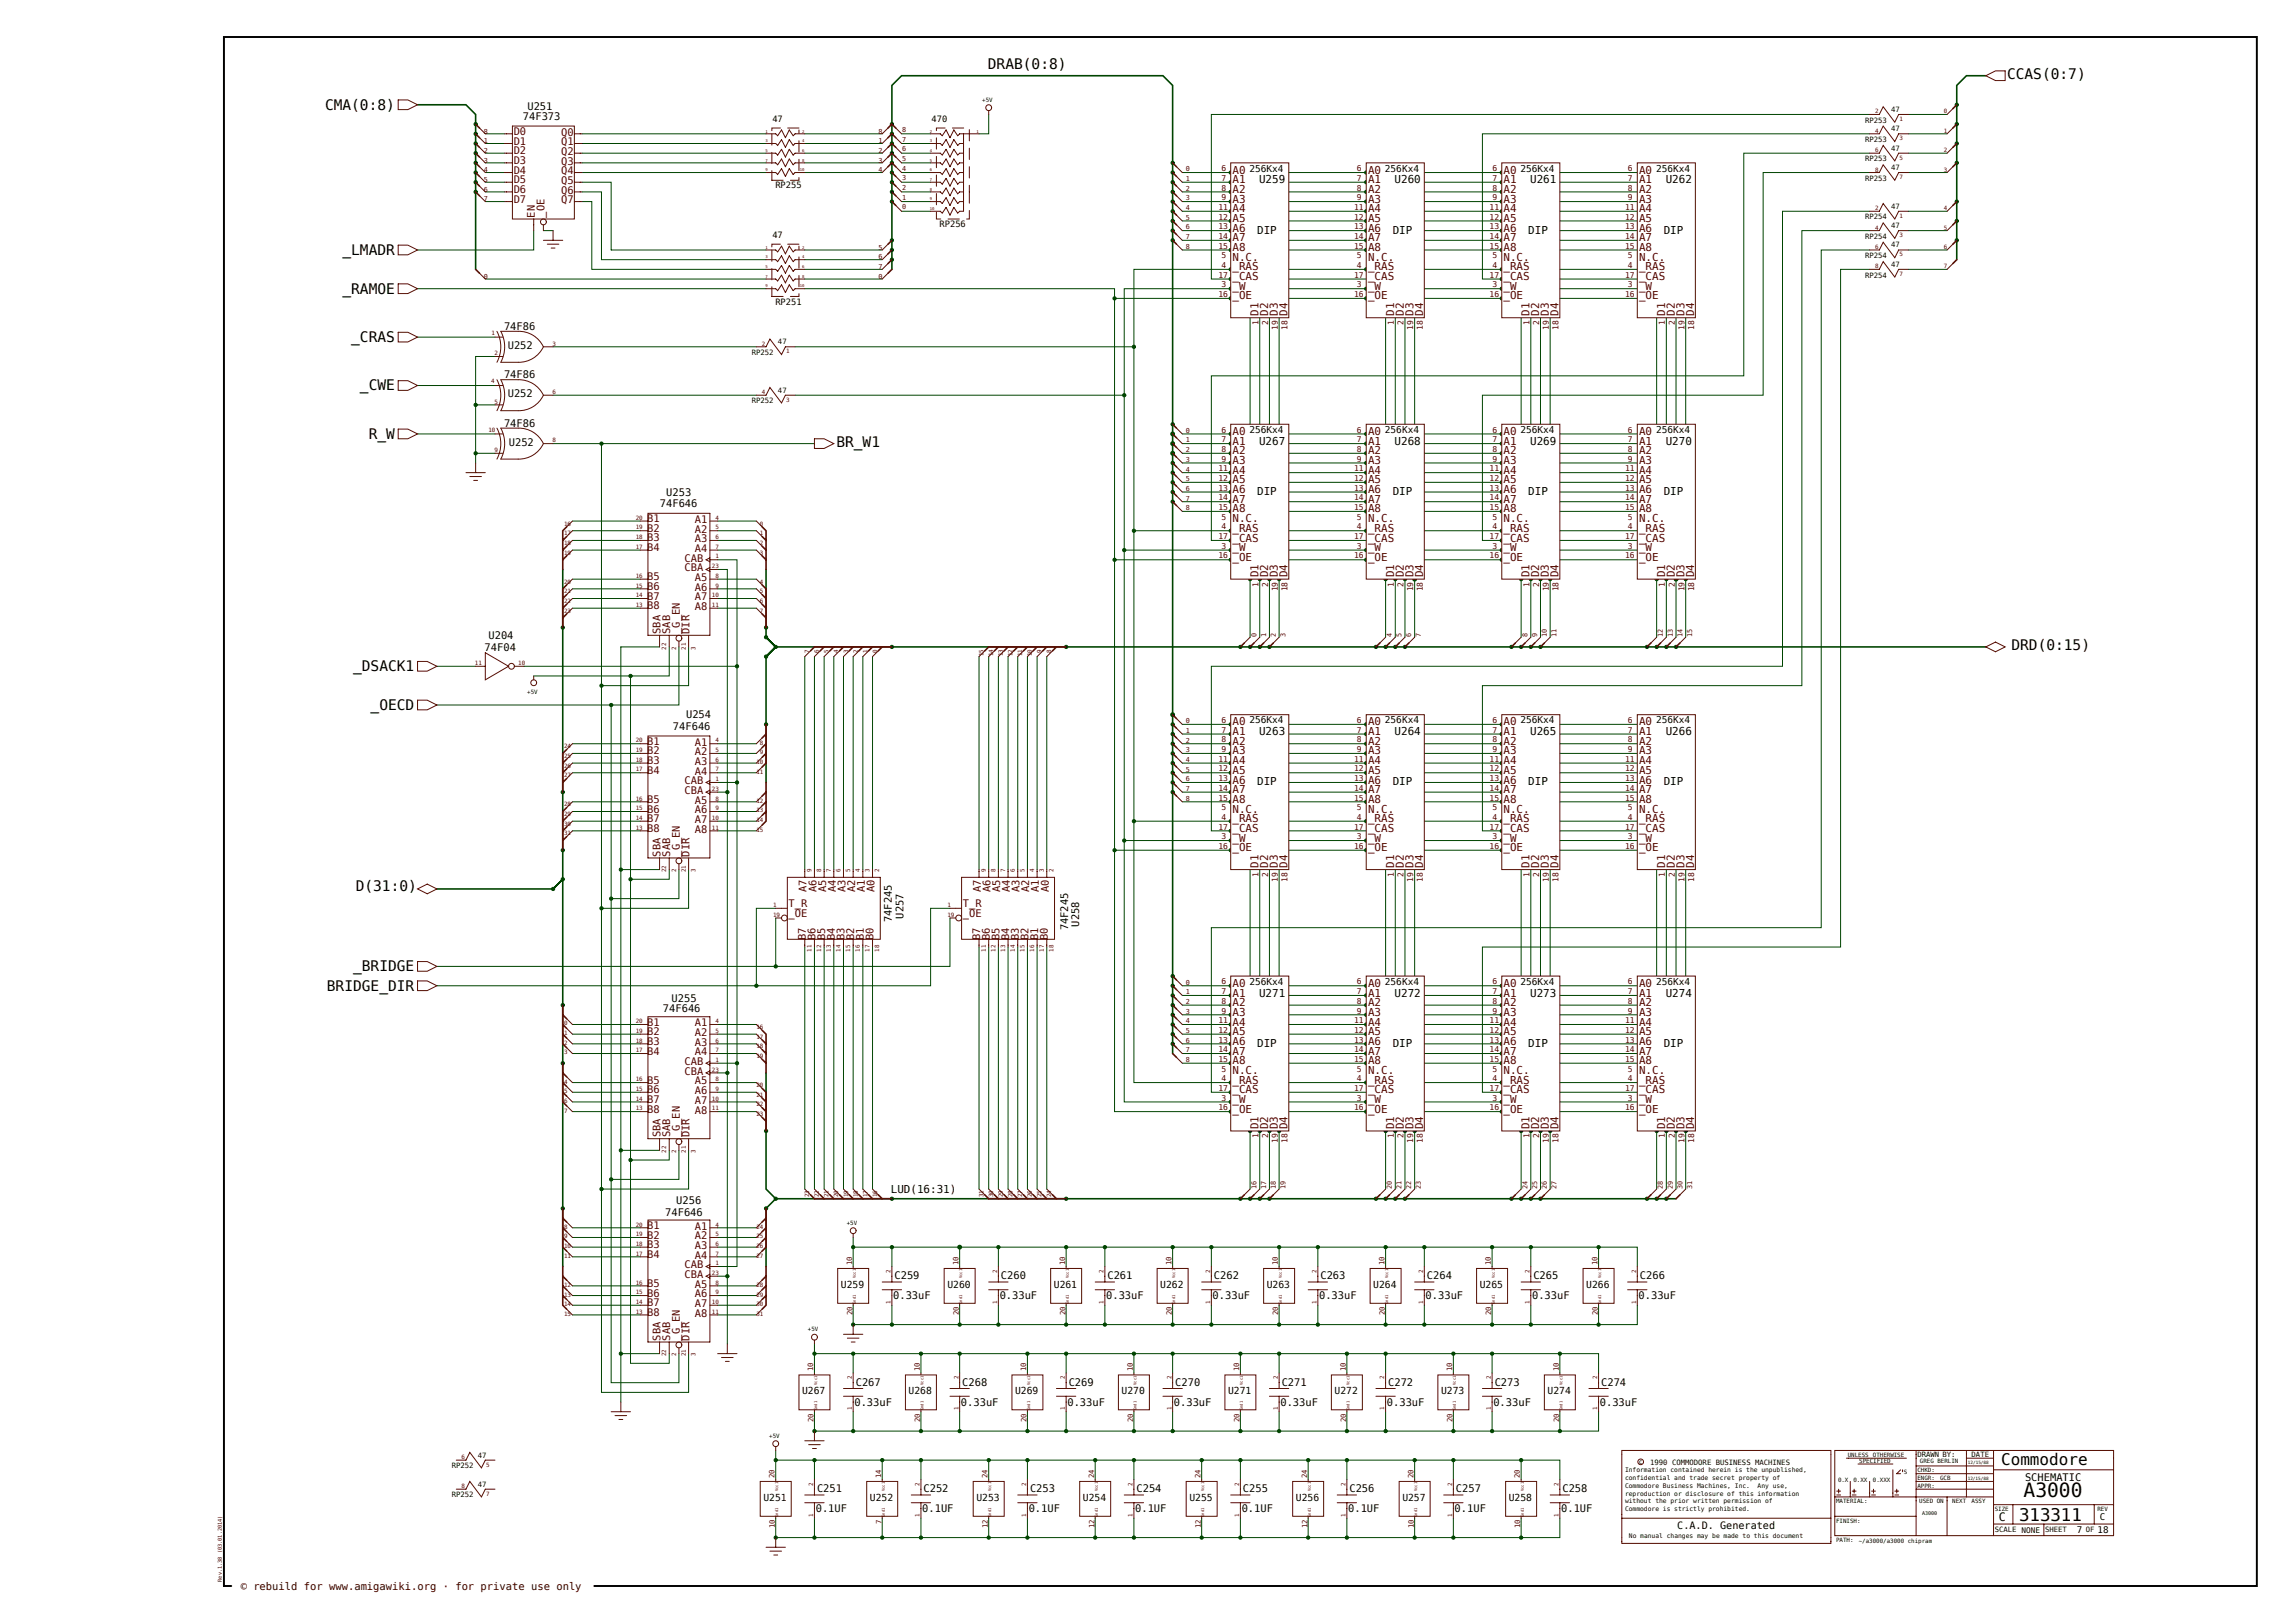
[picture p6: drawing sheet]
<svg xmlns="http://www.w3.org/2000/svg" width="420mm" height="297mm" viewBox="0 0 420 297" stroke-linecap="round" stroke-linejoin="round" font-family="sans-serif">
<defs><g id="words">
<text font-size="3.6" x="370.3" y="273.9">A3000</text>
<text font-size="3.2" x="369.5" y="278.3">313311</text>
<text font-size="2.9" x="366.2" y="268">Commodore</text>
<g font-size="2.7">
<text x="180.8" y="12.5">DRAB(0:8)</text>
<text x="367.3" y="14.5">CCAS(0:7)</text>
<text x="59.5" y="20.1">CMA(0:8)</text>
<text x="62.7" y="46.6">_LMADR</text>
<text x="62.7" y="53.7">_RAMOE</text>
<text x="64.3" y="62.6">_CRAS</text>
<text x="65.9" y="71.4">_CWE</text>
<text x="67.5" y="80.3">R_W</text>
<text x="153.1" y="81.9">BR_W1</text>
<text x="368.1" y="118.9">DRD(0:15)</text>
<text x="64.6" y="122.8">_DSACK1</text>
<text x="67.8" y="129.9">_OECD</text>
<text x="65.1" y="163.1">D(31:0)</text>
<text x="64.6" y="177.7">_BRIDGE</text>
<text x="59.8" y="181.3">BRIDGE_DIR</text>
</g>
<text font-size="2.1" x="365.8" y="278.3">C</text>
<g font-size="2" fill="#500">
<text x="225.6" y="35.3">A2</text>
<text x="225.6" y="33.5">A1</text>
<text x="225.6" y="31.8">A0</text>
<text x="250.4" y="35.3">A2</text>
<text x="250.4" y="33.5">A1</text>
<text x="250.4" y="31.8">A0</text>
<text x="275.2" y="35.3">A2</text>
<text x="275.2" y="33.5">A1</text>
<text x="275.2" y="31.8">A0</text>
<text x="300" y="35.3">A2</text>
<text x="300" y="33.5">A1</text>
<text x="300" y="31.8">A0</text>
<text x="225.6" y="40.6">A5</text>
<text x="225.6" y="38.9">A4</text>
<text x="225.6" y="37.1">A3</text>
<text x="250.4" y="40.6">A5</text>
<text x="250.4" y="38.9">A4</text>
<text x="250.4" y="37.1">A3</text>
<text x="275.2" y="40.6">A5</text>
<text x="275.2" y="38.9">A4</text>
<text x="275.2" y="37.1">A3</text>
<text x="300" y="40.6">A5</text>
<text x="300" y="38.9">A4</text>
<text x="300" y="37.1">A3</text>
<text x="225.6" y="47.7">N.C.</text>
<text x="225.6" y="45.9">A8</text>
<text x="225.6" y="44.2">A7</text>
<text x="225.6" y="42.4">A6</text>
<text x="250.4" y="47.7">N.C.</text>
<text x="250.4" y="45.9">A8</text>
<text x="250.4" y="44.2">A7</text>
<text x="250.4" y="42.4">A6</text>
<text x="275.2" y="47.7">N.C.</text>
<text x="275.2" y="45.9">A8</text>
<text x="275.2" y="44.2">A7</text>
<text x="275.2" y="42.4">A6</text>
<text x="300" y="47.7">N.C.</text>
<text x="300" y="45.9">A8</text>
<text x="300" y="44.2">A7</text>
<text x="300" y="42.4">A6</text>
<text x="225.6" y="53">_W</text>
<text x="225.6" y="51.3">_CAS</text>
<text x="225.6" y="49.5">_RAS</text>
<text x="250.4" y="53">_W</text>
<text x="250.4" y="51.3">_CAS</text>
<text x="250.4" y="49.5">_RAS</text>
<text x="275.2" y="53">_W</text>
<text x="275.2" y="51.3">_CAS</text>
<text x="275.2" y="49.5">_RAS</text>
<text x="300" y="53">_W</text>
<text x="300" y="51.3">_CAS</text>
<text x="300" y="49.5">_RAS</text>
<text x="225.6" y="54.8">_OE</text>
<text x="230.3" y="57.8" transform="rotate(-90 230.3 57.8)">D1</text>
<text x="232.1" y="57.8" transform="rotate(-90 232.1 57.8)">D2</text>
<text x="233.9" y="57.8" transform="rotate(-90 233.9 57.8)">D3</text>
<text x="235.6" y="57.8" transform="rotate(-90 235.6 57.8)">D4</text>
<text x="250.4" y="54.8">_OE</text>
<text x="255.1" y="57.8" transform="rotate(-90 255.1 57.8)">D1</text>
<text x="256.9" y="57.8" transform="rotate(-90 256.9 57.8)">D2</text>
<text x="258.7" y="57.8" transform="rotate(-90 258.7 57.8)">D3</text>
<text x="260.4" y="57.8" transform="rotate(-90 260.4 57.8)">D4</text>
<text x="275.2" y="54.8">_OE</text>
<text x="279.9" y="57.8" transform="rotate(-90 279.9 57.8)">D1</text>
<text x="281.7" y="57.8" transform="rotate(-90 281.7 57.8)">D2</text>
<text x="283.5" y="57.8" transform="rotate(-90 283.5 57.8)">D3</text>
<text x="285.2" y="57.8" transform="rotate(-90 285.2 57.8)">D4</text>
<text x="300" y="54.8">_OE</text>
<text x="304.7" y="57.8" transform="rotate(-90 304.7 57.8)">D1</text>
<text x="306.5" y="57.8" transform="rotate(-90 306.5 57.8)">D2</text>
<text x="308.3" y="57.8" transform="rotate(-90 308.3 57.8)">D3</text>
<text x="310" y="57.8" transform="rotate(-90 310 57.8)">D4</text>
<text x="225.6" y="83.1">A2</text>
<text x="225.6" y="81.4">A1</text>
<text x="225.6" y="79.6">A0</text>
<text x="250.4" y="83.1">A2</text>
<text x="250.4" y="81.4">A1</text>
<text x="250.4" y="79.6">A0</text>
<text x="275.2" y="83.1">A2</text>
<text x="275.2" y="81.4">A1</text>
<text x="275.2" y="79.6">A0</text>
<text x="300" y="83.1">A2</text>
<text x="300" y="81.4">A1</text>
<text x="300" y="79.6">A0</text>
<text x="225.6" y="88.5">A5</text>
<text x="225.6" y="86.7">A4</text>
<text x="225.6" y="84.9">A3</text>
<text x="250.4" y="88.5">A5</text>
<text x="250.4" y="86.7">A4</text>
<text x="250.4" y="84.9">A3</text>
<text x="275.2" y="88.5">A5</text>
<text x="275.2" y="86.7">A4</text>
<text x="275.2" y="84.9">A3</text>
<text x="300" y="88.5">A5</text>
<text x="300" y="86.7">A4</text>
<text x="300" y="84.9">A3</text>
<text x="225.6" y="95.5">N.C.</text>
<text x="225.6" y="93.8">A8</text>
<text x="225.6" y="92">A7</text>
<text x="225.6" y="90.2">A6</text>
<text x="250.4" y="95.5">N.C.</text>
<text x="250.4" y="93.8">A8</text>
<text x="250.4" y="92">A7</text>
<text x="250.4" y="90.2">A6</text>
<text x="275.2" y="95.5">N.C.</text>
<text x="275.2" y="93.8">A8</text>
<text x="275.2" y="92">A7</text>
<text x="275.2" y="90.2">A6</text>
<text x="300" y="95.5">N.C.</text>
<text x="300" y="93.8">A8</text>
<text x="300" y="92">A7</text>
<text x="300" y="90.2">A6</text>
<text x="225.6" y="100.9">_W</text>
<text x="225.6" y="99.1">_CAS</text>
<text x="225.6" y="97.3">_RAS</text>
<text x="250.4" y="100.9">_W</text>
<text x="250.4" y="99.1">_CAS</text>
<text x="250.4" y="97.3">_RAS</text>
<text x="275.2" y="100.9">_W</text>
<text x="275.2" y="99.1">_CAS</text>
<text x="275.2" y="97.3">_RAS</text>
<text x="300" y="100.9">_W</text>
<text x="300" y="99.1">_CAS</text>
<text x="300" y="97.3">_RAS</text>
<text x="225.6" y="102.6">_OE</text>
<text x="230.3" y="105.7" transform="rotate(-90 230.3 105.7)">D1</text>
<text x="232.1" y="105.7" transform="rotate(-90 232.1 105.7)">D2</text>
<text x="233.9" y="105.7" transform="rotate(-90 233.9 105.7)">D3</text>
<text x="235.6" y="105.7" transform="rotate(-90 235.6 105.7)">D4</text>
<text x="250.4" y="102.6">_OE</text>
<text x="255.1" y="105.7" transform="rotate(-90 255.1 105.7)">D1</text>
<text x="256.9" y="105.7" transform="rotate(-90 256.9 105.7)">D2</text>
<text x="258.7" y="105.7" transform="rotate(-90 258.7 105.7)">D3</text>
<text x="260.4" y="105.7" transform="rotate(-90 260.4 105.7)">D4</text>
<text x="275.2" y="102.6">_OE</text>
<text x="279.9" y="105.7" transform="rotate(-90 279.9 105.7)">D1</text>
<text x="281.7" y="105.7" transform="rotate(-90 281.7 105.7)">D2</text>
<text x="283.5" y="105.7" transform="rotate(-90 283.5 105.7)">D3</text>
<text x="285.2" y="105.7" transform="rotate(-90 285.2 105.7)">D4</text>
<text x="300" y="102.6">_OE</text>
<text x="304.7" y="105.7" transform="rotate(-90 304.7 105.7)">D1</text>
<text x="306.5" y="105.7" transform="rotate(-90 306.5 105.7)">D2</text>
<text x="308.3" y="105.7" transform="rotate(-90 308.3 105.7)">D3</text>
<text x="310" y="105.7" transform="rotate(-90 310 105.7)">D4</text>
<text x="225.6" y="136.3">A2</text>
<text x="225.6" y="134.5">A1</text>
<text x="225.6" y="132.8">A0</text>
<text x="250.4" y="136.3">A2</text>
<text x="250.4" y="134.5">A1</text>
<text x="250.4" y="132.8">A0</text>
<text x="275.2" y="136.3">A2</text>
<text x="275.2" y="134.5">A1</text>
<text x="275.2" y="132.8">A0</text>
<text x="300" y="136.3">A2</text>
<text x="300" y="134.5">A1</text>
<text x="300" y="132.8">A0</text>
<text x="225.6" y="143.4">A6</text>
<text x="225.6" y="141.6">A5</text>
<text x="225.6" y="139.8">A4</text>
<text x="225.6" y="138.1">A3</text>
<text x="250.4" y="143.4">A6</text>
<text x="250.4" y="141.6">A5</text>
<text x="250.4" y="139.8">A4</text>
<text x="250.4" y="138.1">A3</text>
<text x="275.2" y="143.4">A6</text>
<text x="275.2" y="141.6">A5</text>
<text x="275.2" y="139.8">A4</text>
<text x="275.2" y="138.1">A3</text>
<text x="300" y="143.4">A6</text>
<text x="300" y="141.6">A5</text>
<text x="300" y="139.8">A4</text>
<text x="300" y="138.1">A3</text>
<text x="225.6" y="148.7">N.C.</text>
<text x="225.6" y="146.9">A8</text>
<text x="225.6" y="145.2">A7</text>
<text x="250.4" y="148.7">N.C.</text>
<text x="250.4" y="146.9">A8</text>
<text x="250.4" y="145.2">A7</text>
<text x="275.2" y="148.7">N.C.</text>
<text x="275.2" y="146.9">A8</text>
<text x="275.2" y="145.2">A7</text>
<text x="300" y="148.7">N.C.</text>
<text x="300" y="146.9">A8</text>
<text x="300" y="145.2">A7</text>
<text x="225.6" y="154">_W</text>
<text x="225.6" y="152.2">_CAS</text>
<text x="225.6" y="150.5">_RAS</text>
<text x="225.6" y="155.8">_OE</text>
<text x="250.4" y="154">_W</text>
<text x="250.4" y="152.2">_CAS</text>
<text x="250.4" y="150.5">_RAS</text>
<text x="250.4" y="155.8">_OE</text>
<text x="275.2" y="154">_W</text>
<text x="275.2" y="152.2">_CAS</text>
<text x="275.2" y="150.5">_RAS</text>
<text x="275.2" y="155.8">_OE</text>
<text x="300" y="154">_W</text>
<text x="300" y="152.2">_CAS</text>
<text x="300" y="150.5">_RAS</text>
<text x="300" y="155.8">_OE</text>
<text x="230.3" y="158.8" transform="rotate(-90 230.3 158.8)">D1</text>
<text x="232.1" y="158.8" transform="rotate(-90 232.1 158.8)">D2</text>
<text x="233.9" y="158.8" transform="rotate(-90 233.9 158.8)">D3</text>
<text x="235.6" y="158.8" transform="rotate(-90 235.6 158.8)">D4</text>
<text x="255.1" y="158.8" transform="rotate(-90 255.1 158.8)">D1</text>
<text x="256.9" y="158.8" transform="rotate(-90 256.9 158.8)">D2</text>
<text x="258.7" y="158.8" transform="rotate(-90 258.7 158.8)">D3</text>
<text x="260.4" y="158.8" transform="rotate(-90 260.4 158.8)">D4</text>
<text x="279.9" y="158.8" transform="rotate(-90 279.9 158.8)">D1</text>
<text x="281.7" y="158.8" transform="rotate(-90 281.7 158.8)">D2</text>
<text x="283.5" y="158.8" transform="rotate(-90 283.5 158.8)">D3</text>
<text x="285.2" y="158.8" transform="rotate(-90 285.2 158.8)">D4</text>
<text x="304.7" y="158.8" transform="rotate(-90 304.7 158.8)">D1</text>
<text x="306.5" y="158.8" transform="rotate(-90 306.5 158.8)">D2</text>
<text x="308.3" y="158.8" transform="rotate(-90 308.3 158.8)">D3</text>
<text x="310" y="158.8" transform="rotate(-90 310 158.8)">D4</text>
<text x="225.6" y="185.9">A3</text>
<text x="225.6" y="184.1">A2</text>
<text x="225.6" y="182.4">A1</text>
<text x="225.6" y="180.6">A0</text>
<text x="250.4" y="185.9">A3</text>
<text x="250.4" y="184.1">A2</text>
<text x="250.4" y="182.4">A1</text>
<text x="250.4" y="180.6">A0</text>
<text x="275.2" y="185.9">A3</text>
<text x="275.2" y="184.1">A2</text>
<text x="275.2" y="182.4">A1</text>
<text x="275.2" y="180.6">A0</text>
<text x="300" y="185.9">A3</text>
<text x="300" y="184.1">A2</text>
<text x="300" y="182.4">A1</text>
<text x="300" y="180.6">A0</text>
<text x="225.6" y="191.2">A6</text>
<text x="225.6" y="189.4">A5</text>
<text x="225.6" y="187.7">A4</text>
<text x="250.4" y="191.2">A6</text>
<text x="250.4" y="189.4">A5</text>
<text x="250.4" y="187.7">A4</text>
<text x="275.2" y="191.2">A6</text>
<text x="275.2" y="189.4">A5</text>
<text x="275.2" y="187.7">A4</text>
<text x="300" y="191.2">A6</text>
<text x="300" y="189.4">A5</text>
<text x="300" y="187.7">A4</text>
<text x="225.6" y="196.5">N.C.</text>
<text x="225.6" y="194.8">A8</text>
<text x="225.6" y="193">A7</text>
<text x="250.4" y="196.5">N.C.</text>
<text x="250.4" y="194.8">A8</text>
<text x="250.4" y="193">A7</text>
<text x="275.2" y="196.5">N.C.</text>
<text x="275.2" y="194.8">A8</text>
<text x="275.2" y="193">A7</text>
<text x="300" y="196.5">N.C.</text>
<text x="300" y="194.8">A8</text>
<text x="300" y="193">A7</text>
<text x="225.6" y="201.8">_W</text>
<text x="225.6" y="200.1">_CAS</text>
<text x="225.6" y="198.3">_RAS</text>
<text x="225.6" y="203.6">_OE</text>
<text x="250.4" y="201.8">_W</text>
<text x="250.4" y="200.1">_CAS</text>
<text x="250.4" y="198.3">_RAS</text>
<text x="250.4" y="203.6">_OE</text>
<text x="275.2" y="201.8">_W</text>
<text x="275.2" y="200.1">_CAS</text>
<text x="275.2" y="198.3">_RAS</text>
<text x="275.2" y="203.6">_OE</text>
<text x="300" y="201.8">_W</text>
<text x="300" y="200.1">_CAS</text>
<text x="300" y="198.3">_RAS</text>
<text x="300" y="203.6">_OE</text>
<text x="230.3" y="206.6" transform="rotate(-90 230.3 206.6)">D1</text>
<text x="232.1" y="206.6" transform="rotate(-90 232.1 206.6)">D2</text>
<text x="233.9" y="206.6" transform="rotate(-90 233.9 206.6)">D3</text>
<text x="235.6" y="206.6" transform="rotate(-90 235.6 206.6)">D4</text>
<text x="255.1" y="206.6" transform="rotate(-90 255.1 206.6)">D1</text>
<text x="256.9" y="206.6" transform="rotate(-90 256.9 206.6)">D2</text>
<text x="258.7" y="206.6" transform="rotate(-90 258.7 206.6)">D3</text>
<text x="260.4" y="206.6" transform="rotate(-90 260.4 206.6)">D4</text>
<text x="279.9" y="206.6" transform="rotate(-90 279.9 206.6)">D1</text>
<text x="281.7" y="206.6" transform="rotate(-90 281.7 206.6)">D2</text>
<text x="283.5" y="206.6" transform="rotate(-90 283.5 206.6)">D3</text>
<text x="285.2" y="206.6" transform="rotate(-90 285.2 206.6)">D4</text>
<text x="304.7" y="206.6" transform="rotate(-90 304.7 206.6)">D1</text>
<text x="306.5" y="206.6" transform="rotate(-90 306.5 206.6)">D2</text>
<text x="308.3" y="206.6" transform="rotate(-90 308.3 206.6)">D3</text>
<text x="310" y="206.6" transform="rotate(-90 310 206.6)">D4</text>
</g>
<g font-size="2">
<text x="230.4" y="33.5">U259</text>
<text x="255.2" y="33.5">U260</text>
<text x="280" y="33.5">U261</text>
<text x="304.8" y="33.5">U262</text>
<text x="230.1" y="42.8">DIP</text>
<text x="254.9" y="42.8">DIP</text>
<text x="279.7" y="42.8">DIP</text>
<text x="304.5" y="42.8">DIP</text>
<text x="230.4" y="81.4">U267</text>
<text x="255.2" y="81.4">U268</text>
<text x="280" y="81.4">U269</text>
<text x="304.8" y="81.4">U270</text>
<text x="230.1" y="90.6">DIP</text>
<text x="254.9" y="90.6">DIP</text>
<text x="279.7" y="90.6">DIP</text>
<text x="304.5" y="90.6">DIP</text>
<text x="230.4" y="134.5">U263</text>
<text x="255.2" y="134.5">U264</text>
<text x="280" y="134.5">U265</text>
<text x="304.8" y="134.5">U266</text>
<text x="230.1" y="143.7">DIP</text>
<text x="254.9" y="143.7">DIP</text>
<text x="279.7" y="143.7">DIP</text>
<text x="304.5" y="143.7">DIP</text>
<text x="230.4" y="182.4">U271</text>
<text x="255.2" y="182.4">U272</text>
<text x="280" y="182.4">U273</text>
<text x="304.8" y="182.4">U274</text>
<text x="230.1" y="191.6">DIP</text>
<text x="254.9" y="191.6">DIP</text>
<text x="279.7" y="191.6">DIP</text>
<text x="304.5" y="191.6">DIP</text>
<text x="163" y="218.3">LUD(16:31)</text>
</g>
<g font-size="1.9">
<text x="95.7" y="22">74F373</text>
<text x="96.5" y="20.1">U251</text>
<text x="92.2" y="60.4">74F86</text>
<text x="92.9" y="63.9">U252</text>
<text x="92.2" y="69.3">74F86</text>
<text x="92.9" y="72.6">U252</text>
<text x="92.2" y="78.1">74F86</text>
<text x="93.1" y="81.6">U252</text>
<text x="120.8" y="92.8">74F646</text>
<text x="121.9" y="90.8">U253</text>
<text x="88.7" y="119.2">74F04</text>
<text x="89.4" y="117">U204</text>
<text x="125.6" y="131.5">U254</text>
<text x="123.2" y="133.6">74F646</text>
<text x="163.2" y="168.8" transform="rotate(-90 163.2 168.8)">74F245</text>
<text x="165.4" y="168.1" transform="rotate(-90 165.4 168.1)">U257</text>
<text x="195.5" y="170.3" transform="rotate(-90 195.5 170.3)">74F245</text>
<text x="197.5" y="169.6" transform="rotate(-90 197.5 169.6)">U258</text>
<text x="121.3" y="185.1">74F646</text>
<text x="122.9" y="183.3">U255</text>
<text x="123.8" y="220.3">U256</text>
<text x="121.7" y="222.4">74F646</text>
<text x="163.5" y="237.8">0.33uF</text>
<text x="163.7" y="234.1">C259</text>
<text x="182.9" y="237.8">0.33uF</text>
<text x="183.2" y="234.1">C260</text>
<text x="202.4" y="237.8">0.33uF</text>
<text x="202.7" y="234.1">C261</text>
<text x="221.9" y="237.8">0.33uF</text>
<text x="222.2" y="234.1">C262</text>
<text x="241.4" y="237.8">0.33uF</text>
<text x="241.6" y="234.1">C263</text>
<text x="260.9" y="237.8">0.33uF</text>
<text x="261.1" y="234.1">C264</text>
<text x="280.4" y="237.8">0.33uF</text>
<text x="280.6" y="234.1">C265</text>
<text x="299.9" y="237.8">0.33uF</text>
<text x="300.1" y="234.1">C266</text>
<text x="156.4" y="257.3">0.33uF</text>
<text x="156.6" y="253.6">C267</text>
<text x="175.9" y="257.3">0.33uF</text>
<text x="176.1" y="253.6">C268</text>
<text x="195.3" y="257.3">0.33uF</text>
<text x="195.6" y="253.6">C269</text>
<text x="214.8" y="257.3">0.33uF</text>
<text x="215.1" y="253.6">C270</text>
<text x="234.3" y="257.3">0.33uF</text>
<text x="234.6" y="253.6">C271</text>
<text x="253.8" y="257.3">0.33uF</text>
<text x="254" y="253.6">C272</text>
<text x="273.3" y="257.3">0.33uF</text>
<text x="273.5" y="253.6">C273</text>
<text x="292.8" y="257.3">0.33uF</text>
<text x="293" y="253.6">C274</text>
<text x="149.5" y="273.1">C251</text>
<text x="169" y="273.1">C252</text>
<text x="188.5" y="273.1">C253</text>
<text x="208" y="273.1">C254</text>
<text x="227.5" y="273.1">C255</text>
<text x="247" y="273.1">C256</text>
<text x="266.4" y="273.1">C257</text>
<text x="285.9" y="273.1">C258</text>
<text x="370.6" y="271">SCHEMATIC</text>
<text x="149.3" y="276.8">0.1UF</text>
<text x="168.8" y="276.8">0.1UF</text>
<text x="188.3" y="276.8">0.1UF</text>
<text x="207.7" y="276.8">0.1UF</text>
<text x="227.2" y="276.8">0.1UF</text>
<text x="246.7" y="276.8">0.1UF</text>
<text x="266.2" y="276.8">0.1UF</text>
<text x="285.7" y="276.8">0.1UF</text>
<text x="307" y="279.7">C.A.D. Generated</text>
</g>
<g font-size="1.9" fill="#500">
<text x="94" y="30">D3</text>
<text x="94" y="28.2">D2</text>
<text x="94" y="26.5">D1</text>
<text x="94" y="24.7">D0</text>
<text x="102.7" y="28.4">Q2</text>
<text x="102.7" y="26.6">Q1</text>
<text x="102.7" y="24.8">Q0</text>
<text x="94" y="35.3">D6</text>
<text x="94" y="33.5">D5</text>
<text x="94" y="31.8">D4</text>
<text x="102.7" y="35.5">Q6</text>
<text x="102.7" y="33.7">Q5</text>
<text x="102.7" y="31.9">Q4</text>
<text x="102.7" y="30.1">Q3</text>
<text x="94" y="37.1">D7</text>
<text x="97.9" y="39.8" transform="rotate(-90 97.9 39.8)">EN</text>
<text x="99.6" y="39.8" transform="rotate(-90 99.6 39.8)">_OE</text>
<text x="102.7" y="37.2">Q7</text>
<text x="118.5" y="95.5">B1</text>
<text x="127.2" y="95.7">A1</text>
<text x="118.5" y="100.9">B4</text>
<text x="118.5" y="99.1">B3</text>
<text x="118.5" y="97.3">B2</text>
<text x="127.2" y="97.5">A2</text>
<text x="127.2" y="99.2">A3</text>
<text x="127.2" y="101">A4</text>
<text x="118.5" y="107.9">B6</text>
<text x="118.5" y="106.2">B5</text>
<text x="125.3" y="104.6">CBA</text>
<text x="125.3" y="102.8">CAB</text>
<text x="127.2" y="106.3">A5</text>
<text x="118.5" y="111.5">B8</text>
<text x="118.5" y="109.7">B7</text>
<text x="127.2" y="108.1">A6</text>
<text x="127.2" y="109.9">A7</text>
<text x="127.2" y="111.6">A8</text>
<text x="120.9" y="116" transform="rotate(-90 120.9 116)">SBA</text>
<text x="122.7" y="116" transform="rotate(-90 122.7 116)">SAB</text>
<text x="124.4" y="116" transform="rotate(-90 124.4 116)">_G_EN</text>
<text x="126.2" y="116" transform="rotate(-90 126.2 116)">DIR</text>
<text x="118.5" y="136.3">B1</text>
<text x="127.2" y="136.4">A1</text>
<text x="118.5" y="141.6">B4</text>
<text x="118.5" y="139.8">B3</text>
<text x="118.5" y="138.1">B2</text>
<text x="125.3" y="143.5">CAB</text>
<text x="127.2" y="138.2">A2</text>
<text x="127.2" y="140">A3</text>
<text x="127.2" y="141.8">A4</text>
<text x="118.5" y="148.7">B6</text>
<text x="118.5" y="146.9">B5</text>
<text x="125.3" y="145.3">CBA</text>
<text x="127.2" y="147.1">A5</text>
<text x="127.2" y="148.8">A6</text>
<text x="118.5" y="152.2">B8</text>
<text x="118.5" y="150.5">B7</text>
<text x="127.2" y="150.6">A7</text>
<text x="127.2" y="152.4">A8</text>
<text x="120.9" y="156.8" transform="rotate(-90 120.9 156.8)">SBA</text>
<text x="122.7" y="156.8" transform="rotate(-90 122.7 156.8)">SAB</text>
<text x="124.4" y="156.8" transform="rotate(-90 124.4 156.8)">_G_EN</text>
<text x="126.2" y="156.8" transform="rotate(-90 126.2 156.8)">DIR</text>
<text x="144.3" y="166.1">T_R</text>
<text x="144.3" y="167.8">_OE</text>
<text x="147.6" y="163.3" transform="rotate(-90 147.6 163.3)">A7</text>
<text x="149.4" y="163.3" transform="rotate(-90 149.4 163.3)">A6</text>
<text x="151.2" y="163.3" transform="rotate(-90 151.2 163.3)">A5</text>
<text x="152.9" y="163.3" transform="rotate(-90 152.9 163.3)">A4</text>
<text x="154.7" y="163.3" transform="rotate(-90 154.7 163.3)">A3</text>
<text x="156.5" y="163.3" transform="rotate(-90 156.5 163.3)">A2</text>
<text x="158.3" y="163.3" transform="rotate(-90 158.3 163.3)">A1</text>
<text x="160" y="163.3" transform="rotate(-90 160 163.3)">A0</text>
<text x="176.2" y="166.1">T_R</text>
<text x="176.2" y="167.8">_OE</text>
<text x="179.5" y="163.3" transform="rotate(-90 179.5 163.3)">A7</text>
<text x="181.3" y="163.3" transform="rotate(-90 181.3 163.3)">A6</text>
<text x="183.1" y="163.3" transform="rotate(-90 183.1 163.3)">A5</text>
<text x="184.8" y="163.3" transform="rotate(-90 184.8 163.3)">A4</text>
<text x="186.6" y="163.3" transform="rotate(-90 186.6 163.3)">A3</text>
<text x="188.4" y="163.3" transform="rotate(-90 188.4 163.3)">A2</text>
<text x="190.1" y="163.3" transform="rotate(-90 190.1 163.3)">A1</text>
<text x="191.9" y="163.3" transform="rotate(-90 191.9 163.3)">A0</text>
<text x="147.5" y="172" transform="rotate(-90 147.5 172)">B7</text>
<text x="149.2" y="172" transform="rotate(-90 149.2 172)">B6</text>
<text x="151" y="172" transform="rotate(-90 151 172)">B5</text>
<text x="152.8" y="172" transform="rotate(-90 152.8 172)">B4</text>
<text x="154.6" y="172" transform="rotate(-90 154.6 172)">B3</text>
<text x="156.3" y="172" transform="rotate(-90 156.3 172)">B2</text>
<text x="158.1" y="172" transform="rotate(-90 158.1 172)">B1</text>
<text x="159.9" y="172" transform="rotate(-90 159.9 172)">B0</text>
<text x="179.4" y="172" transform="rotate(-90 179.4 172)">B7</text>
<text x="181.1" y="172" transform="rotate(-90 181.1 172)">B6</text>
<text x="182.9" y="172" transform="rotate(-90 182.9 172)">B5</text>
<text x="184.7" y="172" transform="rotate(-90 184.7 172)">B4</text>
<text x="186.4" y="172" transform="rotate(-90 186.4 172)">B3</text>
<text x="188.2" y="172" transform="rotate(-90 188.2 172)">B2</text>
<text x="190" y="172" transform="rotate(-90 190 172)">B1</text>
<text x="191.8" y="172" transform="rotate(-90 191.8 172)">B0</text>
<text x="118.5" y="187.7">B1</text>
<text x="118.5" y="189.4">B2</text>
<text x="118.5" y="191.2">B3</text>
<text x="127.2" y="191.4">A3</text>
<text x="127.2" y="189.6">A2</text>
<text x="127.2" y="187.8">A1</text>
<text x="118.5" y="193">B4</text>
<text x="125.3" y="196.7">CBA</text>
<text x="125.3" y="194.9">CAB</text>
<text x="127.2" y="193.1">A4</text>
<text x="118.5" y="198.3">B5</text>
<text x="118.5" y="200.1">B6</text>
<text x="118.5" y="201.8">B7</text>
<text x="118.5" y="203.6">B8</text>
<text x="127.2" y="203.8">A8</text>
<text x="127.2" y="202">A7</text>
<text x="127.2" y="200.2">A6</text>
<text x="127.2" y="198.5">A5</text>
<text x="120.9" y="208.1" transform="rotate(-90 120.9 208.1)">SBA</text>
<text x="122.7" y="208.1" transform="rotate(-90 122.7 208.1)">SAB</text>
<text x="124.4" y="208.1" transform="rotate(-90 124.4 208.1)">_G_EN</text>
<text x="126.2" y="208.1" transform="rotate(-90 126.2 208.1)">DIR</text>
<text x="118.5" y="226.6">B2</text>
<text x="118.5" y="224.9">B1</text>
<text x="127.2" y="225">A1</text>
<text x="127.2" y="226.8">A2</text>
<text x="118.5" y="230.2">B4</text>
<text x="118.5" y="228.4">B3</text>
<text x="125.3" y="232.1">CAB</text>
<text x="125.3" y="233.9">CBA</text>
<text x="127.2" y="228.6">A3</text>
<text x="127.2" y="230.3">A4</text>
<text x="118.5" y="239">B7</text>
<text x="118.5" y="237.3">B6</text>
<text x="118.5" y="235.5">B5</text>
<text x="127.2" y="235.7">A5</text>
<text x="127.2" y="237.4">A6</text>
<text x="127.2" y="239.2">A7</text>
<text x="118.5" y="240.8">B8</text>
<text x="120.9" y="245.3" transform="rotate(-90 120.9 245.3)">SBA</text>
<text x="122.7" y="245.3" transform="rotate(-90 122.7 245.3)">SAB</text>
<text x="124.4" y="245.3" transform="rotate(-90 124.4 245.3)">_G_EN</text>
<text x="126.2" y="245.3" transform="rotate(-90 126.2 245.3)">DIR</text>
<text x="127.2" y="241">A8</text>
</g>
<text font-size="1.9" fill="#300" x="44.1" y="291">© rebuild for www.amigawiki.org · for private use only</text>
<g font-size="1.8">
<text x="153.9" y="235.7">U259</text>
<text x="173.4" y="235.7">U260</text>
<text x="192.9" y="235.7">U261</text>
<text x="212.3" y="235.7">U262</text>
<text x="231.8" y="235.7">U263</text>
<text x="251.3" y="235.7">U264</text>
<text x="270.8" y="235.7">U265</text>
<text x="290.3" y="235.7">U266</text>
<text x="146.8" y="255.1">U267</text>
<text x="166.3" y="255.1">U268</text>
<text x="185.8" y="255.1">U269</text>
<text x="205.3" y="255.1">U270</text>
<text x="224.7" y="255.1">U271</text>
<text x="244.2" y="255.1">U272</text>
<text x="263.7" y="255.1">U273</text>
<text x="283.2" y="255.1">U274</text>
<text x="139.7" y="274.6">U251</text>
<text x="159.2" y="274.6">U252</text>
<text x="178.7" y="274.6">U253</text>
<text x="198.2" y="274.6">U254</text>
<text x="217.7" y="274.6">U255</text>
<text x="237.2" y="274.6">U256</text>
<text x="256.6" y="274.6">U257</text>
<text x="276.1" y="274.6">U258</text>
</g>
<g font-size="1.7">
<text x="228.7" y="31.4">256Kx4</text>
<text x="253.5" y="31.4">256Kx4</text>
<text x="278.3" y="31.4">256Kx4</text>
<text x="303.1" y="31.4">256Kx4</text>
<text x="228.7" y="79.2">256Kx4</text>
<text x="253.5" y="79.2">256Kx4</text>
<text x="278.3" y="79.2">256Kx4</text>
<text x="303.1" y="79.2">256Kx4</text>
<text x="228.7" y="132.4">256Kx4</text>
<text x="253.5" y="132.4">256Kx4</text>
<text x="278.3" y="132.4">256Kx4</text>
<text x="303.1" y="132.4">256Kx4</text>
<text x="228.7" y="180.2">256Kx4</text>
<text x="253.5" y="180.2">256Kx4</text>
<text x="278.3" y="180.2">256Kx4</text>
<text x="303.1" y="180.2">256Kx4</text>
<text x="380.1" y="280.5">7</text>
<text x="383.9" y="280.6">18</text>
<text x="384.3" y="278.1">C</text>
</g>
<g font-size="1.6">
<text x="141.3" y="22.3">47</text>
<text x="170.5" y="22.3">470</text>
<text x="141.9" y="34.5">RP255</text>
<text x="172" y="41.6">RP256</text>
<text x="141.3" y="43.6">47</text>
<text x="141.9" y="55.7">RP251</text>
</g>
<g font-size="1.5" fill="#500">
<text x="223.5" y="34.9">8</text>
<text x="223.5" y="33.1">7</text>
<text x="223.5" y="31.3">6</text>
<text x="248.3" y="34.9">8</text>
<text x="248.3" y="33.1">7</text>
<text x="248.3" y="31.3">6</text>
<text x="273.1" y="34.9">8</text>
<text x="273.1" y="33.1">7</text>
<text x="273.1" y="31.3">6</text>
<text x="297.9" y="34.9">8</text>
<text x="297.9" y="33.1">7</text>
<text x="297.9" y="31.3">6</text>
<text x="223" y="42">13</text>
<text x="223" y="40.2">12</text>
<text x="223" y="38.4">11</text>
<text x="223.5" y="36.7">9</text>
<text x="247.8" y="42">13</text>
<text x="247.8" y="40.2">12</text>
<text x="247.8" y="38.4">11</text>
<text x="248.3" y="36.7">9</text>
<text x="272.6" y="42">13</text>
<text x="272.6" y="40.2">12</text>
<text x="272.6" y="38.4">11</text>
<text x="273.1" y="36.7">9</text>
<text x="297.4" y="42">13</text>
<text x="297.4" y="40.2">12</text>
<text x="297.4" y="38.4">11</text>
<text x="297.9" y="36.7">9</text>
<text x="223" y="45.5">15</text>
<text x="223" y="43.7">14</text>
<text x="223.5" y="47.3">5</text>
<text x="247.8" y="45.5">15</text>
<text x="247.8" y="43.7">14</text>
<text x="248.3" y="47.3">5</text>
<text x="272.6" y="45.5">15</text>
<text x="272.6" y="43.7">14</text>
<text x="273.1" y="47.3">5</text>
<text x="297.4" y="45.5">15</text>
<text x="297.4" y="43.7">14</text>
<text x="297.9" y="47.3">5</text>
<text x="223" y="50.8">17</text>
<text x="223.5" y="52.6">3</text>
<text x="223.5" y="49.1">4</text>
<text x="247.8" y="50.8">17</text>
<text x="248.3" y="52.6">3</text>
<text x="248.3" y="49.1">4</text>
<text x="272.6" y="50.8">17</text>
<text x="273.1" y="52.6">3</text>
<text x="273.1" y="49.1">4</text>
<text x="297.4" y="50.8">17</text>
<text x="297.9" y="52.6">3</text>
<text x="297.9" y="49.1">4</text>
<text x="223" y="54.4">16</text>
<text x="230.3" y="59.5" transform="rotate(-90 230.3 59.5)">1</text>
<text x="232.1" y="59.5" transform="rotate(-90 232.1 59.5)">2</text>
<text x="247.8" y="54.4">16</text>
<text x="255.1" y="59.5" transform="rotate(-90 255.1 59.5)">1</text>
<text x="256.9" y="59.5" transform="rotate(-90 256.9 59.5)">2</text>
<text x="272.6" y="54.4">16</text>
<text x="279.9" y="59.5" transform="rotate(-90 279.9 59.5)">1</text>
<text x="281.7" y="59.5" transform="rotate(-90 281.7 59.5)">2</text>
<text x="297.4" y="54.4">16</text>
<text x="304.7" y="59.5" transform="rotate(-90 304.7 59.5)">1</text>
<text x="306.5" y="59.5" transform="rotate(-90 306.5 59.5)">2</text>
<text x="233.8" y="60.4" transform="rotate(-90 233.8 60.4)">19</text>
<text x="235.6" y="60.4" transform="rotate(-90 235.6 60.4)">18</text>
<text x="258.6" y="60.4" transform="rotate(-90 258.6 60.4)">19</text>
<text x="260.4" y="60.4" transform="rotate(-90 260.4 60.4)">18</text>
<text x="283.4" y="60.4" transform="rotate(-90 283.4 60.4)">19</text>
<text x="285.2" y="60.4" transform="rotate(-90 285.2 60.4)">18</text>
<text x="308.2" y="60.4" transform="rotate(-90 308.2 60.4)">19</text>
<text x="310" y="60.4" transform="rotate(-90 310 60.4)">18</text>
<text x="223.5" y="82.7">8</text>
<text x="223.5" y="80.9">7</text>
<text x="223.5" y="79.2">6</text>
<text x="248.3" y="82.7">8</text>
<text x="248.3" y="80.9">7</text>
<text x="248.3" y="79.2">6</text>
<text x="273.1" y="82.7">8</text>
<text x="273.1" y="80.9">7</text>
<text x="273.1" y="79.2">6</text>
<text x="297.9" y="82.7">8</text>
<text x="297.9" y="80.9">7</text>
<text x="297.9" y="79.2">6</text>
<text x="223" y="89.8">13</text>
<text x="223" y="88">12</text>
<text x="223" y="86.3">11</text>
<text x="223.5" y="84.5">9</text>
<text x="247.8" y="89.8">13</text>
<text x="247.8" y="88">12</text>
<text x="247.8" y="86.3">11</text>
<text x="248.3" y="84.5">9</text>
<text x="272.6" y="89.8">13</text>
<text x="272.6" y="88">12</text>
<text x="272.6" y="86.3">11</text>
<text x="273.1" y="84.5">9</text>
<text x="297.4" y="89.8">13</text>
<text x="297.4" y="88">12</text>
<text x="297.4" y="86.3">11</text>
<text x="297.9" y="84.5">9</text>
<text x="223" y="93.3">15</text>
<text x="223" y="91.6">14</text>
<text x="223.5" y="95.1">5</text>
<text x="247.8" y="93.3">15</text>
<text x="247.8" y="91.6">14</text>
<text x="248.3" y="95.1">5</text>
<text x="272.6" y="93.3">15</text>
<text x="272.6" y="91.6">14</text>
<text x="273.1" y="95.1">5</text>
<text x="297.4" y="93.3">15</text>
<text x="297.4" y="91.6">14</text>
<text x="297.9" y="95.1">5</text>
<text x="223" y="98.7">17</text>
<text x="223.5" y="100.4">3</text>
<text x="223.5" y="96.9">4</text>
<text x="247.8" y="98.7">17</text>
<text x="248.3" y="100.4">3</text>
<text x="248.3" y="96.9">4</text>
<text x="272.6" y="98.7">17</text>
<text x="273.1" y="100.4">3</text>
<text x="273.1" y="96.9">4</text>
<text x="297.4" y="98.7">17</text>
<text x="297.9" y="100.4">3</text>
<text x="297.9" y="96.9">4</text>
<text x="223" y="102.2">16</text>
<text x="230.3" y="107.3" transform="rotate(-90 230.3 107.3)">1</text>
<text x="232.1" y="107.3" transform="rotate(-90 232.1 107.3)">2</text>
<text x="247.8" y="102.2">16</text>
<text x="255.1" y="107.3" transform="rotate(-90 255.1 107.3)">1</text>
<text x="256.9" y="107.3" transform="rotate(-90 256.9 107.3)">2</text>
<text x="272.6" y="102.2">16</text>
<text x="279.9" y="107.3" transform="rotate(-90 279.9 107.3)">1</text>
<text x="281.7" y="107.3" transform="rotate(-90 281.7 107.3)">2</text>
<text x="297.4" y="102.2">16</text>
<text x="304.7" y="107.3" transform="rotate(-90 304.7 107.3)">1</text>
<text x="306.5" y="107.3" transform="rotate(-90 306.5 107.3)">2</text>
<text x="233.8" y="108.2" transform="rotate(-90 233.8 108.2)">19</text>
<text x="235.6" y="108.2" transform="rotate(-90 235.6 108.2)">18</text>
<text x="258.6" y="108.2" transform="rotate(-90 258.6 108.2)">19</text>
<text x="260.4" y="108.2" transform="rotate(-90 260.4 108.2)">18</text>
<text x="283.4" y="108.2" transform="rotate(-90 283.4 108.2)">19</text>
<text x="285.2" y="108.2" transform="rotate(-90 285.2 108.2)">18</text>
<text x="308.2" y="108.2" transform="rotate(-90 308.2 108.2)">19</text>
<text x="310" y="108.2" transform="rotate(-90 310 108.2)">18</text>
<text x="223.5" y="137.6">9</text>
<text x="223.5" y="135.9">8</text>
<text x="223.5" y="134.1">7</text>
<text x="223.5" y="132.3">6</text>
<text x="248.3" y="137.6">9</text>
<text x="248.3" y="135.9">8</text>
<text x="248.3" y="134.1">7</text>
<text x="248.3" y="132.3">6</text>
<text x="273.1" y="137.6">9</text>
<text x="273.1" y="135.9">8</text>
<text x="273.1" y="134.1">7</text>
<text x="273.1" y="132.3">6</text>
<text x="297.9" y="137.6">9</text>
<text x="297.9" y="135.9">8</text>
<text x="297.9" y="134.1">7</text>
<text x="297.9" y="132.3">6</text>
<text x="223" y="142.9">13</text>
<text x="223" y="141.2">12</text>
<text x="223" y="139.4">11</text>
<text x="247.8" y="142.9">13</text>
<text x="247.8" y="141.2">12</text>
<text x="247.8" y="139.4">11</text>
<text x="272.6" y="142.9">13</text>
<text x="272.6" y="141.2">12</text>
<text x="272.6" y="139.4">11</text>
<text x="297.4" y="142.9">13</text>
<text x="297.4" y="141.2">12</text>
<text x="297.4" y="139.4">11</text>
<text x="223" y="146.5">15</text>
<text x="223" y="144.7">14</text>
<text x="223.5" y="148.3">5</text>
<text x="247.8" y="146.5">15</text>
<text x="247.8" y="144.7">14</text>
<text x="248.3" y="148.3">5</text>
<text x="272.6" y="146.5">15</text>
<text x="272.6" y="144.7">14</text>
<text x="273.1" y="148.3">5</text>
<text x="297.4" y="146.5">15</text>
<text x="297.4" y="144.7">14</text>
<text x="297.9" y="148.3">5</text>
<text x="223" y="151.8">17</text>
<text x="223" y="155.4">16</text>
<text x="223.5" y="153.6">3</text>
<text x="223.5" y="150">4</text>
<text x="247.8" y="151.8">17</text>
<text x="247.8" y="155.4">16</text>
<text x="248.3" y="153.6">3</text>
<text x="248.3" y="150">4</text>
<text x="272.6" y="151.8">17</text>
<text x="272.6" y="155.4">16</text>
<text x="273.1" y="153.6">3</text>
<text x="273.1" y="150">4</text>
<text x="297.4" y="151.8">17</text>
<text x="297.4" y="155.4">16</text>
<text x="297.9" y="153.6">3</text>
<text x="297.9" y="150">4</text>
<text x="230.3" y="160.5" transform="rotate(-90 230.3 160.5)">1</text>
<text x="232.1" y="160.5" transform="rotate(-90 232.1 160.5)">2</text>
<text x="233.8" y="161.4" transform="rotate(-90 233.8 161.4)">19</text>
<text x="235.6" y="161.4" transform="rotate(-90 235.6 161.4)">18</text>
<text x="255.1" y="160.5" transform="rotate(-90 255.1 160.5)">1</text>
<text x="256.9" y="160.5" transform="rotate(-90 256.9 160.5)">2</text>
<text x="258.6" y="161.4" transform="rotate(-90 258.6 161.4)">19</text>
<text x="260.4" y="161.4" transform="rotate(-90 260.4 161.4)">18</text>
<text x="279.9" y="160.5" transform="rotate(-90 279.9 160.5)">1</text>
<text x="281.7" y="160.5" transform="rotate(-90 281.7 160.5)">2</text>
<text x="283.4" y="161.4" transform="rotate(-90 283.4 161.4)">19</text>
<text x="285.2" y="161.4" transform="rotate(-90 285.2 161.4)">18</text>
<text x="304.7" y="160.5" transform="rotate(-90 304.7 160.5)">1</text>
<text x="306.5" y="160.5" transform="rotate(-90 306.5 160.5)">2</text>
<text x="308.2" y="161.4" transform="rotate(-90 308.2 161.4)">19</text>
<text x="310" y="161.4" transform="rotate(-90 310 161.4)">18</text>
<text x="223.5" y="185.5">9</text>
<text x="223.5" y="183.7">8</text>
<text x="223.5" y="181.9">7</text>
<text x="223.5" y="180.2">6</text>
<text x="248.3" y="185.5">9</text>
<text x="248.3" y="183.7">8</text>
<text x="248.3" y="181.9">7</text>
<text x="248.3" y="180.2">6</text>
<text x="273.1" y="185.5">9</text>
<text x="273.1" y="183.7">8</text>
<text x="273.1" y="181.9">7</text>
<text x="273.1" y="180.2">6</text>
<text x="297.9" y="185.5">9</text>
<text x="297.9" y="183.7">8</text>
<text x="297.9" y="181.9">7</text>
<text x="297.9" y="180.2">6</text>
<text x="223" y="190.8">13</text>
<text x="223" y="189">12</text>
<text x="223" y="187.2">11</text>
<text x="247.8" y="190.8">13</text>
<text x="247.8" y="189">12</text>
<text x="247.8" y="187.2">11</text>
<text x="272.6" y="190.8">13</text>
<text x="272.6" y="189">12</text>
<text x="272.6" y="187.2">11</text>
<text x="297.4" y="190.8">13</text>
<text x="297.4" y="189">12</text>
<text x="297.4" y="187.2">11</text>
<text x="223" y="194.3">15</text>
<text x="223" y="192.6">14</text>
<text x="223.5" y="196.1">5</text>
<text x="223.5" y="197.9">4</text>
<text x="247.8" y="194.3">15</text>
<text x="247.8" y="192.6">14</text>
<text x="248.3" y="196.1">5</text>
<text x="248.3" y="197.9">4</text>
<text x="272.6" y="194.3">15</text>
<text x="272.6" y="192.6">14</text>
<text x="273.1" y="196.1">5</text>
<text x="273.1" y="197.9">4</text>
<text x="297.4" y="194.3">15</text>
<text x="297.4" y="192.6">14</text>
<text x="297.9" y="196.1">5</text>
<text x="297.9" y="197.9">4</text>
<text x="223" y="199.6">17</text>
<text x="223" y="203.2">16</text>
<text x="223.5" y="201.4">3</text>
<text x="247.8" y="199.6">17</text>
<text x="247.8" y="203.2">16</text>
<text x="248.3" y="201.4">3</text>
<text x="272.6" y="199.6">17</text>
<text x="272.6" y="203.2">16</text>
<text x="273.1" y="201.4">3</text>
<text x="297.4" y="199.6">17</text>
<text x="297.4" y="203.2">16</text>
<text x="297.9" y="201.4">3</text>
<text x="230.3" y="208.3" transform="rotate(-90 230.3 208.3)">1</text>
<text x="232.1" y="208.3" transform="rotate(-90 232.1 208.3)">2</text>
<text x="233.8" y="209.2" transform="rotate(-90 233.8 209.2)">19</text>
<text x="235.6" y="209.2" transform="rotate(-90 235.6 209.2)">18</text>
<text x="255.1" y="208.3" transform="rotate(-90 255.1 208.3)">1</text>
<text x="256.9" y="208.3" transform="rotate(-90 256.9 208.3)">2</text>
<text x="258.6" y="209.2" transform="rotate(-90 258.6 209.2)">19</text>
<text x="260.4" y="209.2" transform="rotate(-90 260.4 209.2)">18</text>
<text x="279.9" y="208.3" transform="rotate(-90 279.9 208.3)">1</text>
<text x="281.7" y="208.3" transform="rotate(-90 281.7 208.3)">2</text>
<text x="283.4" y="209.2" transform="rotate(-90 283.4 209.2)">19</text>
<text x="285.2" y="209.2" transform="rotate(-90 285.2 209.2)">18</text>
<text x="304.7" y="208.3" transform="rotate(-90 304.7 208.3)">1</text>
<text x="306.5" y="208.3" transform="rotate(-90 306.5 208.3)">2</text>
<text x="308.2" y="209.2" transform="rotate(-90 308.2 209.2)">19</text>
<text x="310" y="209.2" transform="rotate(-90 310 209.2)">18</text>
</g>
<g font-size="1.3">
<text x="341.3" y="22.5">RP253</text>
<text x="346.1" y="20.5">47</text>
<text x="341.3" y="26">RP253</text>
<text x="341.3" y="29.5">RP253</text>
<text x="346.1" y="24">47</text>
<text x="346.1" y="27.6">47</text>
<text x="341.3" y="33.1">RP253</text>
<text x="346.1" y="31.1">47</text>
<text x="341.3" y="40.2">RP254</text>
<text x="346.1" y="38.2">47</text>
<text x="346.1" y="41.7">47</text>
<text x="341.3" y="43.7">RP254</text>
<text x="341.3" y="47.3">RP254</text>
<text x="346.1" y="45.3">47</text>
<text x="341.3" y="50.8">RP254</text>
<text x="346.1" y="48.8">47</text>
<text x="137.6" y="65">RP252</text>
<text x="142.4" y="63">47</text>
<text x="142.4" y="71.8">47</text>
<text x="137.6" y="73.8">RP252</text>
<text x="82.7" y="268.7">RP252</text>
<text x="87.5" y="266.7">47</text>
<text x="302" y="268">1990 COMMODORE BUSINESS MACHINES</text>
<text x="350.9" y="266.6">DRAWN BY:</text>
<text x="360.8" y="266.6">DATE</text>
<text x="82.7" y="274">RP252</text>
<text x="87.5" y="272">47</text>
<text x="365.1" y="280.4">SCALE NONE</text>
<text x="374.3" y="280.4">SHEET</text>
<text x="381.7" y="280.4">OF</text>
</g>
<g font-size="1.3" fill="#500">
<text x="155.9" y="231.5" transform="rotate(-90 155.9 231.5)">10</text>
<text x="175.4" y="231.5" transform="rotate(-90 175.4 231.5)">10</text>
<text x="194.9" y="231.5" transform="rotate(-90 194.9 231.5)">10</text>
<text x="214.4" y="231.5" transform="rotate(-90 214.4 231.5)">10</text>
<text x="233.9" y="231.5" transform="rotate(-90 233.9 231.5)">10</text>
<text x="253.4" y="231.5" transform="rotate(-90 253.4 231.5)">10</text>
<text x="272.9" y="231.5" transform="rotate(-90 272.9 231.5)">10</text>
<text x="292.3" y="231.5" transform="rotate(-90 292.3 231.5)">10</text>
<text x="156" y="240.7" transform="rotate(-90 156 240.7)">20</text>
<text x="175.5" y="240.7" transform="rotate(-90 175.5 240.7)">20</text>
<text x="195" y="240.7" transform="rotate(-90 195 240.7)">20</text>
<text x="214.5" y="240.7" transform="rotate(-90 214.5 240.7)">20</text>
<text x="233.9" y="240.7" transform="rotate(-90 233.9 240.7)">20</text>
<text x="253.4" y="240.7" transform="rotate(-90 253.4 240.7)">20</text>
<text x="272.9" y="240.7" transform="rotate(-90 272.9 240.7)">20</text>
<text x="292.4" y="240.7" transform="rotate(-90 292.4 240.7)">20</text>
<text x="148.8" y="251" transform="rotate(-90 148.8 251)">10</text>
<text x="168.3" y="251" transform="rotate(-90 168.3 251)">10</text>
<text x="187.8" y="251" transform="rotate(-90 187.8 251)">10</text>
<text x="207.3" y="251" transform="rotate(-90 207.3 251)">10</text>
<text x="226.8" y="251" transform="rotate(-90 226.8 251)">10</text>
<text x="246.3" y="251" transform="rotate(-90 246.3 251)">10</text>
<text x="265.8" y="251" transform="rotate(-90 265.8 251)">10</text>
<text x="285.3" y="251" transform="rotate(-90 285.3 251)">10</text>
<text x="148.9" y="260.2" transform="rotate(-90 148.9 260.2)">20</text>
<text x="168.4" y="260.2" transform="rotate(-90 168.4 260.2)">20</text>
<text x="187.9" y="260.2" transform="rotate(-90 187.9 260.2)">20</text>
<text x="207.4" y="260.2" transform="rotate(-90 207.4 260.2)">20</text>
<text x="226.9" y="260.2" transform="rotate(-90 226.9 260.2)">20</text>
<text x="246.3" y="260.2" transform="rotate(-90 246.3 260.2)">20</text>
<text x="265.8" y="260.2" transform="rotate(-90 265.8 260.2)">20</text>
<text x="285.3" y="260.2" transform="rotate(-90 285.3 260.2)">20</text>
<text x="141.8" y="270.4" transform="rotate(-90 141.8 270.4)">20</text>
<text x="161.2" y="270.4" transform="rotate(-90 161.2 270.4)">14</text>
<text x="180.7" y="270.4" transform="rotate(-90 180.7 270.4)">24</text>
<text x="200.2" y="270.4" transform="rotate(-90 200.2 270.4)">24</text>
<text x="219.7" y="270.4" transform="rotate(-90 219.7 270.4)">24</text>
<text x="239.2" y="270.4" transform="rotate(-90 239.2 270.4)">24</text>
<text x="258.7" y="270.4" transform="rotate(-90 258.7 270.4)">20</text>
<text x="278.2" y="270.4" transform="rotate(-90 278.2 270.4)">20</text>
<text x="141.8" y="279.7" transform="rotate(-90 141.8 279.7)">10</text>
<text x="161.3" y="278.9" transform="rotate(-90 161.3 278.9)">7</text>
<text x="180.8" y="279.7" transform="rotate(-90 180.8 279.7)">12</text>
<text x="200.3" y="279.7" transform="rotate(-90 200.3 279.7)">12</text>
<text x="219.8" y="279.7" transform="rotate(-90 219.8 279.7)">12</text>
<text x="239.3" y="279.7" transform="rotate(-90 239.3 279.7)">12</text>
<text x="258.7" y="279.7" transform="rotate(-90 258.7 279.7)">10</text>
<text x="278.2" y="279.7" transform="rotate(-90 278.2 279.7)">10</text>
</g>
<g font-size="1.2" fill="#500">
<text x="88.5" y="29.8">3</text>
<text x="88.5" y="28">2</text>
<text x="88.5" y="26.2">1</text>
<text x="88.5" y="24.4">8</text>
<text x="160.8" y="29.8">3</text>
<text x="160.8" y="28">2</text>
<text x="160.8" y="26.2">1</text>
<text x="160.8" y="24.4">8</text>
<text x="165.1" y="29.5">5</text>
<text x="165.1" y="27.7">6</text>
<text x="165.1" y="25.9">7</text>
<text x="165.1" y="24.1">8</text>
<text x="88.5" y="35.1">6</text>
<text x="88.5" y="33.3">5</text>
<text x="88.5" y="31.5">4</text>
<text x="160.8" y="31.5">4</text>
<text x="165.1" y="34.8">2</text>
<text x="165.1" y="33">3</text>
<text x="165.1" y="31.2">4</text>
<text x="217" y="34.9">2</text>
<text x="217" y="33.1">1</text>
<text x="217" y="31.4">0</text>
<text x="88.5" y="36.8">7</text>
<text x="165.1" y="38.3">0</text>
<text x="165.1" y="36.5">1</text>
<text x="217" y="42">6</text>
<text x="217" y="40.2">5</text>
<text x="217" y="38.5">4</text>
<text x="217" y="36.7">3</text>
<text x="160.8" y="47.5">6</text>
<text x="160.8" y="45.7">5</text>
<text x="217" y="45.5">8</text>
<text x="217" y="43.8">7</text>
<text x="88.5" y="51">0</text>
<text x="160.8" y="51">0</text>
<text x="160.8" y="49.2">7</text>
<text x="217" y="82.7">2</text>
<text x="217" y="81">1</text>
<text x="217" y="79.2">0</text>
<text x="217" y="89.8">6</text>
<text x="217" y="88.1">5</text>
<text x="217" y="86.3">4</text>
<text x="217" y="84.5">3</text>
<text x="217" y="93.4">8</text>
<text x="217" y="91.6">7</text>
<text x="229.9" y="116.6" transform="rotate(-90 229.9 116.6)">0</text>
<text x="231.7" y="116.6" transform="rotate(-90 231.7 116.6)">1</text>
<text x="233.5" y="116.6" transform="rotate(-90 233.5 116.6)">2</text>
<text x="235.2" y="116.6" transform="rotate(-90 235.2 116.6)">3</text>
<text x="254.7" y="116.6" transform="rotate(-90 254.7 116.6)">4</text>
<text x="256.5" y="116.6" transform="rotate(-90 256.5 116.6)">5</text>
<text x="258.3" y="116.6" transform="rotate(-90 258.3 116.6)">6</text>
<text x="260" y="116.6" transform="rotate(-90 260 116.6)">7</text>
<text x="279.5" y="116.6" transform="rotate(-90 279.5 116.6)">8</text>
<text x="281.3" y="116.6" transform="rotate(-90 281.3 116.6)">9</text>
<text x="283.1" y="116.6" transform="rotate(-90 283.1 116.6)">10</text>
<text x="284.8" y="116.6" transform="rotate(-90 284.8 116.6)">11</text>
<text x="304.3" y="116.6" transform="rotate(-90 304.3 116.6)">12</text>
<text x="306.1" y="116.6" transform="rotate(-90 306.1 116.6)">13</text>
<text x="307.9" y="116.6" transform="rotate(-90 307.9 116.6)">14</text>
<text x="309.7" y="116.6" transform="rotate(-90 309.7 116.6)">15</text>
<text x="217" y="137.7">3</text>
<text x="217" y="135.9">2</text>
<text x="217" y="134.1">1</text>
<text x="217" y="132.3">0</text>
<text x="217" y="143">6</text>
<text x="217" y="141.2">5</text>
<text x="217" y="139.4">4</text>
<text x="217" y="146.5">8</text>
<text x="217" y="144.8">7</text>
<text x="217" y="185.5">3</text>
<text x="217" y="183.7">2</text>
<text x="217" y="182">1</text>
<text x="217" y="180.2">0</text>
<text x="217" y="190.8">6</text>
<text x="217" y="189">5</text>
<text x="217" y="187.3">4</text>
<text x="217" y="194.4">8</text>
<text x="217" y="192.6">7</text>
<text x="229.9" y="217.6" transform="rotate(-90 229.9 217.6)">16</text>
<text x="231.7" y="217.6" transform="rotate(-90 231.7 217.6)">17</text>
<text x="233.5" y="217.6" transform="rotate(-90 233.5 217.6)">18</text>
<text x="235.2" y="217.6" transform="rotate(-90 235.2 217.6)">19</text>
<text x="254.7" y="217.6" transform="rotate(-90 254.7 217.6)">20</text>
<text x="256.5" y="217.6" transform="rotate(-90 256.5 217.6)">21</text>
<text x="258.3" y="217.6" transform="rotate(-90 258.3 217.6)">22</text>
<text x="260" y="217.6" transform="rotate(-90 260 217.6)">23</text>
<text x="279.5" y="217.6" transform="rotate(-90 279.5 217.6)">24</text>
<text x="281.3" y="217.6" transform="rotate(-90 281.3 217.6)">25</text>
<text x="283.1" y="217.6" transform="rotate(-90 283.1 217.6)">26</text>
<text x="284.8" y="217.6" transform="rotate(-90 284.8 217.6)">27</text>
<text x="304.3" y="217.6" transform="rotate(-90 304.3 217.6)">28</text>
<text x="306.1" y="217.6" transform="rotate(-90 306.1 217.6)">29</text>
<text x="307.9" y="217.6" transform="rotate(-90 307.9 217.6)">30</text>
<text x="309.7" y="217.6" transform="rotate(-90 309.7 217.6)">31</text>
</g>
<g font-size="1.2">
<text x="297.4" y="269.4">Information contained herein is the unpublished,</text>
<text x="299.9" y="267.9">c</text>
<text x="297.4" y="270.9">confidential and trade secret property of</text>
<text x="297.4" y="272.3">Commodore Business Machines, Inc.</text>
<text x="297.4" y="273.7">reproduction or disclosure of this information</text>
<text x="297.4" y="275.1">without the prior written permission of</text>
<text x="321.7" y="272.3">Any use,</text>
<text x="297.4" y="276.5">Commodore is strictly prohibited.</text>
<text x="298.1" y="281.5">No manual changes may be made to this document</text>
</g>
<g font-size="1.1">
<text x="179.8" y="18.6">+5V</text>
<text x="96.5" y="127.1">+5V</text>
<text x="155" y="224.1">+5V</text>
<text x="147.9" y="243.6">+5V</text>
<text x="140.8" y="263.1">+5V</text>
<text x="338.1" y="266.6">UNLESS</text>
<text x="340.3" y="267.7">SPECIFIED</text>
<text x="342.7" y="266.6">OTHERWISE</text>
<text x="348.4" y="269.8">S</text>
<text x="350.9" y="269.4">CHKD:</text>
<text x="351.4" y="267.7">GREG BERLIN</text>
<text x="336" y="275.1">MATERIAL:</text>
<text x="336.4" y="271.2">0.X</text>
<text x="339.2" y="271.2">0.XX</text>
<text x="342.7" y="271.2">0.XXX</text>
<text x="350.9" y="270.9">ENGR:</text>
<text x="350.9" y="272.3">APPR:</text>
<text x="351.2" y="275.1">USED ON</text>
<text x="355.1" y="270.9">GCB</text>
<text x="357.3" y="275.1">NEXT</text>
<text x="360.8" y="275.1">ASSY</text>
<text x="336" y="278.7">FINISH:</text>
<text x="365.1" y="276.5">SIZE</text>
<text x="383.8" y="276.5">REV</text>
<text x="336" y="282.2">PATH:</text>
<text x="340.2" y="282.3">~/a3000/a3000 chipram</text>
</g>
<g font-size="1.1" fill="#500">
<text x="343.1" y="20.8">2</text>
<text x="347.6" y="22.1">1</text>
<text x="355.7" y="20.8">0</text>
<text x="343.1" y="24.3">4</text>
<text x="343.1" y="27.9">6</text>
<text x="347.6" y="25.7">3</text>
<text x="347.6" y="29.2">5</text>
<text x="355.7" y="27.9">2</text>
<text x="355.7" y="24.3">1</text>
<text x="343.1" y="31.4">8</text>
<text x="347.6" y="32.8">7</text>
<text x="355.7" y="31.4">3</text>
<text x="343.1" y="38.5">2</text>
<text x="347.6" y="39.8">1</text>
<text x="355.7" y="38.5">4</text>
<text x="343.1" y="42">4</text>
<text x="343.1" y="45.6">6</text>
<text x="347.6" y="43.4">3</text>
<text x="347.6" y="46.9">5</text>
<text x="355.7" y="45.6">6</text>
<text x="355.7" y="42">5</text>
<text x="343.1" y="49.1">8</text>
<text x="347.6" y="50.5">7</text>
<text x="355.7" y="49.1">7</text>
<text x="90" y="61.3">1</text>
<text x="90.5" y="65">2</text>
<text x="101.1" y="63.2">3</text>
<text x="139.4" y="63.3">2</text>
<text x="143.9" y="64.6">1</text>
<text x="89.9" y="70.1">4</text>
<text x="90.5" y="73.9">5</text>
<text x="101.1" y="72.1">6</text>
<text x="139.4" y="72.1">4</text>
<text x="143.9" y="73.5">3</text>
<text x="89.4" y="79.1">10</text>
<text x="90.5" y="82.7">9</text>
<text x="101.1" y="80.9">8</text>
<text x="116.3" y="95.1">20</text>
<text x="130.9" y="95.1">4</text>
<text x="103.2" y="101.5">19</text>
<text x="103.2" y="99.7">18</text>
<text x="103.2" y="98">17</text>
<text x="103.2" y="96.2">16</text>
<text x="116.3" y="100.4">17</text>
<text x="116.3" y="98.7">18</text>
<text x="116.3" y="96.9">19</text>
<text x="130.9" y="96.9">5</text>
<text x="130.9" y="98.7">6</text>
<text x="130.9" y="100.4">7</text>
<text x="139.1" y="96.2">0</text>
<text x="139.1" y="98">1</text>
<text x="139.1" y="99.7">2</text>
<text x="139.1" y="101.5">3</text>
<text x="103.2" y="106.8">20</text>
<text x="116.3" y="107.5">15</text>
<text x="116.3" y="105.7">16</text>
<text x="130.3" y="104">23</text>
<text x="130.9" y="102.2">1</text>
<text x="130.9" y="105.7">8</text>
<text x="130.9" y="107.5">9</text>
<text x="139.1" y="106.8">4</text>
<text x="103.2" y="108.6">21</text>
<text x="103.2" y="110.4">22</text>
<text x="103.2" y="112.1">23</text>
<text x="116.3" y="111.1">13</text>
<text x="116.3" y="109.3">14</text>
<text x="130.3" y="109.3">10</text>
<text x="130.3" y="111.1">11</text>
<text x="139.1" y="112.1">7</text>
<text x="139.1" y="110.4">6</text>
<text x="139.1" y="108.6">5</text>
<text x="121.9" y="118.9" transform="rotate(-90 121.9 118.9)">22</text>
<text x="123.7" y="118.9" transform="rotate(-90 123.7 118.9)">2</text>
<text x="125.5" y="118.9" transform="rotate(-90 125.5 118.9)">21</text>
<text x="127.3" y="118.9" transform="rotate(-90 127.3 118.9)">3</text>
<text x="148.1" y="119.5" transform="rotate(-90 148.1 119.5)">7</text>
<text x="149.9" y="119.5" transform="rotate(-90 149.9 119.5)">6</text>
<text x="151.6" y="119.5" transform="rotate(-90 151.6 119.5)">5</text>
<text x="153.4" y="119.5" transform="rotate(-90 153.4 119.5)">4</text>
<text x="155.2" y="119.5" transform="rotate(-90 155.2 119.5)">3</text>
<text x="157" y="119.5" transform="rotate(-90 157 119.5)">2</text>
<text x="158.7" y="119.5" transform="rotate(-90 158.7 119.5)">1</text>
<text x="160.5" y="119.5" transform="rotate(-90 160.5 119.5)">0</text>
<text x="190.6" y="119.5" transform="rotate(-90 190.6 119.5)">9</text>
<text x="192.4" y="119.5" transform="rotate(-90 192.4 119.5)">8</text>
<text x="86.9" y="121.7">11</text>
<text x="94.9" y="121.7">10</text>
<text x="180" y="120.1" transform="rotate(-90 180 120.1)">15</text>
<text x="181.8" y="120.1" transform="rotate(-90 181.8 120.1)">14</text>
<text x="183.5" y="120.1" transform="rotate(-90 183.5 120.1)">13</text>
<text x="185.3" y="120.1" transform="rotate(-90 185.3 120.1)">12</text>
<text x="187.1" y="120.1" transform="rotate(-90 187.1 120.1)">11</text>
<text x="188.9" y="120.1" transform="rotate(-90 188.9 120.1)">10</text>
<text x="103.2" y="136.9">24</text>
<text x="116.3" y="137.6">19</text>
<text x="116.3" y="135.9">20</text>
<text x="130.9" y="135.9">4</text>
<text x="130.9" y="137.6">5</text>
<text x="139.1" y="136.3">8</text>
<text x="103.2" y="142.2">27</text>
<text x="103.2" y="140.5">26</text>
<text x="103.2" y="138.7">25</text>
<text x="116.3" y="141.2">17</text>
<text x="116.3" y="139.4">18</text>
<text x="130.9" y="142.9">1</text>
<text x="130.9" y="139.4">6</text>
<text x="130.9" y="141.2">7</text>
<text x="138.4" y="141.6">11</text>
<text x="138.4" y="139.8">10</text>
<text x="139.1" y="138">9</text>
<text x="103.2" y="147.6">28</text>
<text x="103.2" y="149.3">29</text>
<text x="116.3" y="148.3">15</text>
<text x="116.3" y="146.5">16</text>
<text x="130.3" y="144.7">23</text>
<text x="130.9" y="146.5">8</text>
<text x="130.9" y="148.3">9</text>
<text x="138.4" y="146.9">12</text>
<text x="138.4" y="148.7">13</text>
<text x="103.2" y="151.1">30</text>
<text x="103.2" y="152.9">31</text>
<text x="116.3" y="151.8">13</text>
<text x="116.3" y="150">14</text>
<text x="130.3" y="150">10</text>
<text x="130.3" y="151.8">11</text>
<text x="138.4" y="150.4">14</text>
<text x="138.4" y="152.2">15</text>
<text x="121.9" y="159.6" transform="rotate(-90 121.9 159.6)">22</text>
<text x="123.7" y="159.6" transform="rotate(-90 123.7 159.6)">2</text>
<text x="125.5" y="159.6" transform="rotate(-90 125.5 159.6)">21</text>
<text x="127.3" y="159.6" transform="rotate(-90 127.3 159.6)">3</text>
<text x="148.5" y="159.5" transform="rotate(-90 148.5 159.5)">9</text>
<text x="150.3" y="159.5" transform="rotate(-90 150.3 159.5)">8</text>
<text x="152.1" y="159.5" transform="rotate(-90 152.1 159.5)">7</text>
<text x="153.8" y="159.5" transform="rotate(-90 153.8 159.5)">6</text>
<text x="155.6" y="159.5" transform="rotate(-90 155.6 159.5)">5</text>
<text x="157.4" y="159.5" transform="rotate(-90 157.4 159.5)">4</text>
<text x="159.1" y="159.5" transform="rotate(-90 159.1 159.5)">3</text>
<text x="160.9" y="159.5" transform="rotate(-90 160.9 159.5)">2</text>
<text x="180.4" y="159.5" transform="rotate(-90 180.4 159.5)">9</text>
<text x="182.2" y="159.5" transform="rotate(-90 182.2 159.5)">8</text>
<text x="183.9" y="159.5" transform="rotate(-90 183.9 159.5)">7</text>
<text x="185.7" y="159.5" transform="rotate(-90 185.7 159.5)">6</text>
<text x="187.5" y="159.5" transform="rotate(-90 187.5 159.5)">5</text>
<text x="189.3" y="159.5" transform="rotate(-90 189.3 159.5)">4</text>
<text x="191" y="159.5" transform="rotate(-90 191 159.5)">3</text>
<text x="192.8" y="159.5" transform="rotate(-90 192.8 159.5)">2</text>
<text x="141.5" y="166">1</text>
<text x="141.5" y="167.8">19</text>
<text x="173.4" y="166">1</text>
<text x="173.4" y="167.8">19</text>
<text x="148.5" y="174.1" transform="rotate(-90 148.5 174.1)">11</text>
<text x="150.3" y="174.1" transform="rotate(-90 150.3 174.1)">12</text>
<text x="152.1" y="174.1" transform="rotate(-90 152.1 174.1)">13</text>
<text x="153.8" y="174.1" transform="rotate(-90 153.8 174.1)">14</text>
<text x="155.6" y="174.1" transform="rotate(-90 155.6 174.1)">15</text>
<text x="157.4" y="174.1" transform="rotate(-90 157.4 174.1)">16</text>
<text x="159.1" y="174.1" transform="rotate(-90 159.1 174.1)">17</text>
<text x="160.9" y="174.1" transform="rotate(-90 160.9 174.1)">18</text>
<text x="180.4" y="174.1" transform="rotate(-90 180.4 174.1)">11</text>
<text x="182.2" y="174.1" transform="rotate(-90 182.2 174.1)">12</text>
<text x="183.9" y="174.1" transform="rotate(-90 183.9 174.1)">13</text>
<text x="185.7" y="174.1" transform="rotate(-90 185.7 174.1)">14</text>
<text x="187.5" y="174.1" transform="rotate(-90 187.5 174.1)">15</text>
<text x="189.3" y="174.1" transform="rotate(-90 189.3 174.1)">16</text>
<text x="191" y="174.1" transform="rotate(-90 191 174.1)">17</text>
<text x="192.8" y="174.1" transform="rotate(-90 192.8 174.1)">18</text>
<text x="103.2" y="187.7">0</text>
<text x="103.2" y="189.4">1</text>
<text x="103.2" y="191.2">2</text>
<text x="116.3" y="187.2">20</text>
<text x="116.3" y="189">19</text>
<text x="116.3" y="190.8">18</text>
<text x="130.9" y="190.8">6</text>
<text x="130.9" y="189">5</text>
<text x="130.9" y="187.2">4</text>
<text x="138.4" y="188.3">16</text>
<text x="138.4" y="190.1">17</text>
<text x="138.4" y="191.8">18</text>
<text x="103.2" y="193">3</text>
<text x="116.3" y="192.6">17</text>
<text x="116.3" y="197.9">16</text>
<text x="130.3" y="196.1">23</text>
<text x="130.9" y="197.9">8</text>
<text x="130.9" y="192.6">7</text>
<text x="130.9" y="194.3">1</text>
<text x="138.4" y="193.6">19</text>
<text x="103.2" y="203.6">7</text>
<text x="103.2" y="201.8">6</text>
<text x="103.2" y="200.1">5</text>
<text x="103.2" y="198.3">4</text>
<text x="116.3" y="199.6">15</text>
<text x="116.3" y="201.4">14</text>
<text x="116.3" y="203.2">13</text>
<text x="130.3" y="203.2">11</text>
<text x="130.3" y="201.4">10</text>
<text x="130.9" y="199.6">9</text>
<text x="138.4" y="202.5">22</text>
<text x="138.4" y="200.7">21</text>
<text x="138.4" y="198.9">20</text>
<text x="138.4" y="204.2">23</text>
<text x="121.9" y="211" transform="rotate(-90 121.9 211)">22</text>
<text x="123.7" y="211" transform="rotate(-90 123.7 211)">2</text>
<text x="125.5" y="211" transform="rotate(-90 125.5 211)">21</text>
<text x="127.3" y="211" transform="rotate(-90 127.3 211)">3</text>
<text x="148.1" y="219.1" transform="rotate(-90 148.1 219.1)">23</text>
<text x="149.9" y="219.1" transform="rotate(-90 149.9 219.1)">22</text>
<text x="151.6" y="219.1" transform="rotate(-90 151.6 219.1)">21</text>
<text x="153.4" y="219.1" transform="rotate(-90 153.4 219.1)">20</text>
<text x="155.2" y="219.1" transform="rotate(-90 155.2 219.1)">19</text>
<text x="157" y="219.1" transform="rotate(-90 157 219.1)">18</text>
<text x="158.7" y="219.1" transform="rotate(-90 158.7 219.1)">17</text>
<text x="160.5" y="219.1" transform="rotate(-90 160.5 219.1)">16</text>
<text x="180" y="219.1" transform="rotate(-90 180 219.1)">31</text>
<text x="181.8" y="219.1" transform="rotate(-90 181.8 219.1)">30</text>
<text x="183.5" y="219.1" transform="rotate(-90 183.5 219.1)">29</text>
<text x="185.3" y="219.1" transform="rotate(-90 185.3 219.1)">28</text>
<text x="187.1" y="219.1" transform="rotate(-90 187.1 219.1)">27</text>
<text x="188.9" y="219.1" transform="rotate(-90 188.9 219.1)">26</text>
<text x="190.6" y="219.1" transform="rotate(-90 190.6 219.1)">25</text>
<text x="192.4" y="219.1" transform="rotate(-90 192.4 219.1)">24</text>
<text x="103.2" y="224.9">8</text>
<text x="103.2" y="226.6">9</text>
<text x="116.3" y="228">18</text>
<text x="116.3" y="226.2">19</text>
<text x="116.3" y="224.4">20</text>
<text x="130.9" y="224.4">4</text>
<text x="130.9" y="226.2">5</text>
<text x="130.9" y="228">6</text>
<text x="138.4" y="224.9">24</text>
<text x="138.4" y="226.6">25</text>
<text x="103.2" y="228.4">10</text>
<text x="103.2" y="230.2">11</text>
<text x="116.3" y="229.8">17</text>
<text x="130.3" y="233.3">23</text>
<text x="130.9" y="231.5">1</text>
<text x="130.9" y="229.8">7</text>
<text x="138.4" y="228.4">26</text>
<text x="138.4" y="230.2">27</text>
<text x="163" y="232.9" transform="rotate(-90 163 232.9)">2</text>
<text x="182.5" y="232.9" transform="rotate(-90 182.5 232.9)">2</text>
<text x="202" y="232.9" transform="rotate(-90 202 232.9)">2</text>
<text x="221.4" y="232.9" transform="rotate(-90 221.4 232.9)">2</text>
<text x="240.9" y="232.9" transform="rotate(-90 240.9 232.9)">2</text>
<text x="260.4" y="232.9" transform="rotate(-90 260.4 232.9)">2</text>
<text x="279.9" y="232.9" transform="rotate(-90 279.9 232.9)">2</text>
<text x="299.4" y="232.9" transform="rotate(-90 299.4 232.9)">2</text>
<text x="103.2" y="239">14</text>
<text x="103.2" y="237.3">13</text>
<text x="103.2" y="235.5">12</text>
<text x="116.3" y="238.6">14</text>
<text x="116.3" y="236.8">15</text>
<text x="116.3" y="235.1">16</text>
<text x="130.3" y="238.6">10</text>
<text x="130.9" y="235.1">8</text>
<text x="130.9" y="236.8">9</text>
<text x="138.4" y="235.5">28</text>
<text x="138.4" y="237.3">29</text>
<text x="138.4" y="239">30</text>
<text x="163" y="238.6" transform="rotate(-90 163 238.6)">1</text>
<text x="182.5" y="238.6" transform="rotate(-90 182.5 238.6)">1</text>
<text x="202" y="238.6" transform="rotate(-90 202 238.6)">1</text>
<text x="221.4" y="238.6" transform="rotate(-90 221.4 238.6)">1</text>
<text x="240.9" y="238.6" transform="rotate(-90 240.9 238.6)">1</text>
<text x="260.4" y="238.6" transform="rotate(-90 260.4 238.6)">1</text>
<text x="279.9" y="238.6" transform="rotate(-90 279.9 238.6)">1</text>
<text x="299.4" y="238.6" transform="rotate(-90 299.4 238.6)">1</text>
<text x="103.2" y="240.8">15</text>
<text x="116.3" y="240.4">13</text>
<text x="130.3" y="240.4">11</text>
<text x="138.4" y="240.8">31</text>
<text x="121.9" y="248.2" transform="rotate(-90 121.9 248.2)">22</text>
<text x="123.7" y="248.2" transform="rotate(-90 123.7 248.2)">2</text>
<text x="125.5" y="248.2" transform="rotate(-90 125.5 248.2)">21</text>
<text x="127.3" y="248.2" transform="rotate(-90 127.3 248.2)">3</text>
<text x="155.9" y="252.4" transform="rotate(-90 155.9 252.4)">2</text>
<text x="175.4" y="252.4" transform="rotate(-90 175.4 252.4)">2</text>
<text x="194.9" y="252.4" transform="rotate(-90 194.9 252.4)">2</text>
<text x="214.4" y="252.4" transform="rotate(-90 214.4 252.4)">2</text>
<text x="233.9" y="252.4" transform="rotate(-90 233.9 252.4)">2</text>
<text x="253.3" y="252.4" transform="rotate(-90 253.3 252.4)">2</text>
<text x="272.8" y="252.4" transform="rotate(-90 272.8 252.4)">2</text>
<text x="292.3" y="252.4" transform="rotate(-90 292.3 252.4)">2</text>
<text x="155.9" y="258.1" transform="rotate(-90 155.9 258.1)">1</text>
<text x="175.4" y="258.1" transform="rotate(-90 175.4 258.1)">1</text>
<text x="194.9" y="258.1" transform="rotate(-90 194.9 258.1)">1</text>
<text x="214.4" y="258.1" transform="rotate(-90 214.4 258.1)">1</text>
<text x="233.9" y="258.1" transform="rotate(-90 233.9 258.1)">1</text>
<text x="253.3" y="258.1" transform="rotate(-90 253.3 258.1)">1</text>
<text x="272.8" y="258.1" transform="rotate(-90 272.8 258.1)">1</text>
<text x="292.3" y="258.1" transform="rotate(-90 292.3 258.1)">1</text>
<text x="84.5" y="267">6</text>
<text x="89" y="268.4">5</text>
<text x="84.5" y="272.3">8</text>
<text x="89" y="273.7">7</text>
<text x="148.8" y="271.9" transform="rotate(-90 148.8 271.9)">2</text>
<text x="168.3" y="271.9" transform="rotate(-90 168.3 271.9)">2</text>
<text x="187.8" y="271.9" transform="rotate(-90 187.8 271.9)">2</text>
<text x="207.3" y="271.9" transform="rotate(-90 207.3 271.9)">2</text>
<text x="226.8" y="271.9" transform="rotate(-90 226.8 271.9)">2</text>
<text x="246.3" y="271.9" transform="rotate(-90 246.3 271.9)">2</text>
<text x="265.7" y="271.9" transform="rotate(-90 265.7 271.9)">2</text>
<text x="285.2" y="271.9" transform="rotate(-90 285.2 271.9)">2</text>
<text x="148.8" y="277.6" transform="rotate(-90 148.8 277.6)">1</text>
<text x="168.3" y="277.6" transform="rotate(-90 168.3 277.6)">1</text>
<text x="187.8" y="277.6" transform="rotate(-90 187.8 277.6)">1</text>
<text x="207.3" y="277.6" transform="rotate(-90 207.3 277.6)">1</text>
<text x="226.8" y="277.6" transform="rotate(-90 226.8 277.6)">1</text>
<text x="246.3" y="277.6" transform="rotate(-90 246.3 277.6)">1</text>
<text x="265.7" y="277.6" transform="rotate(-90 265.7 277.6)">1</text>
<text x="285.2" y="277.6" transform="rotate(-90 285.2 277.6)">1</text>
</g>
<text font-size="1" fill="#300" x="40.6" y="289.5" transform="rotate(-90 40.6 289.5)">Rev.1.38 (03.01.2014)</text>
<text font-size=".9" x="351.8" y="277.3">A3000</text>
<g font-size=".8">
<text x="360.1" y="268">12/15/88</text>
<text x="360.1" y="270.7">12/15/88</text>
</g>
<g font-size=".7" fill="#500">
<text x="140.1" y="29.6">7</text>
<text x="140.1" y="27.8">5</text>
<text x="140.1" y="26">3</text>
<text x="140.1" y="24.3">1</text>
<text x="146.8" y="29.6">8</text>
<text x="146.8" y="27.8">6</text>
<text x="146.8" y="26">4</text>
<text x="146.8" y="24.3">2</text>
<text x="170.2" y="29.6">5</text>
<text x="170.2" y="27.8">4</text>
<text x="170.2" y="26">3</text>
<text x="170.2" y="24.3">2</text>
<text x="178.7" y="24.3">1</text>
<text x="140.1" y="31.3">9</text>
<text x="146.4" y="31.3">10</text>
<text x="170.2" y="33.1">7</text>
<text x="170.2" y="31.3">6</text>
<text x="170.2" y="34.9">8</text>
<text x="170.2" y="36.7">9</text>
<text x="170.2" y="38.4">10</text>
<text x="140.1" y="45.5">1</text>
<text x="140.1" y="47.3">3</text>
<text x="146.8" y="45.5">2</text>
<text x="146.8" y="47.3">4</text>
<text x="140.1" y="49.1">5</text>
<text x="140.1" y="50.8">7</text>
<text x="140.1" y="52.6">9</text>
<text x="146.4" y="52.6">10</text>
<text x="146.8" y="49.1">6</text>
<text x="146.8" y="50.8">8</text>
<text x="156.6" y="233.9" transform="rotate(-90 156.6 233.9)">Vcc1</text>
<text x="176.1" y="233.9" transform="rotate(-90 176.1 233.9)">Vcc1</text>
<text x="195.6" y="233.9" transform="rotate(-90 195.6 233.9)">Vcc1</text>
<text x="215.1" y="233.9" transform="rotate(-90 215.1 233.9)">Vcc1</text>
<text x="234.6" y="233.9" transform="rotate(-90 234.6 233.9)">Vcc1</text>
<text x="254" y="233.9" transform="rotate(-90 254 233.9)">Vcc1</text>
<text x="273.5" y="233.9" transform="rotate(-90 273.5 233.9)">Vcc1</text>
<text x="293" y="233.9" transform="rotate(-90 293 233.9)">Vcc1</text>
<text x="156.6" y="238.6" transform="rotate(-90 156.6 238.6)">Gnd1</text>
<text x="176.1" y="238.6" transform="rotate(-90 176.1 238.6)">Gnd1</text>
<text x="195.6" y="238.6" transform="rotate(-90 195.6 238.6)">Gnd1</text>
<text x="215.1" y="238.6" transform="rotate(-90 215.1 238.6)">Gnd1</text>
<text x="234.6" y="238.6" transform="rotate(-90 234.6 238.6)">Gnd1</text>
<text x="254" y="238.6" transform="rotate(-90 254 238.6)">Gnd1</text>
<text x="273.5" y="238.6" transform="rotate(-90 273.5 238.6)">Gnd1</text>
<text x="293" y="238.6" transform="rotate(-90 293 238.6)">Gnd1</text>
<text x="149.5" y="253.4" transform="rotate(-90 149.5 253.4)">Vcc1</text>
<text x="169" y="253.4" transform="rotate(-90 169 253.4)">Vcc1</text>
<text x="188.5" y="253.4" transform="rotate(-90 188.5 253.4)">Vcc1</text>
<text x="208" y="253.4" transform="rotate(-90 208 253.4)">Vcc1</text>
<text x="227.5" y="253.4" transform="rotate(-90 227.5 253.4)">Vcc1</text>
<text x="247" y="253.4" transform="rotate(-90 247 253.4)">Vcc1</text>
<text x="266.4" y="253.4" transform="rotate(-90 266.4 253.4)">Vcc1</text>
<text x="285.9" y="253.4" transform="rotate(-90 285.9 253.4)">Vcc1</text>
<text x="149.5" y="258.1" transform="rotate(-90 149.5 258.1)">Gnd1</text>
<text x="169" y="258.1" transform="rotate(-90 169 258.1)">Gnd1</text>
<text x="188.5" y="258.1" transform="rotate(-90 188.5 258.1)">Gnd1</text>
<text x="208" y="258.1" transform="rotate(-90 208 258.1)">Gnd1</text>
<text x="227.5" y="258.1" transform="rotate(-90 227.5 258.1)">Gnd1</text>
<text x="247" y="258.1" transform="rotate(-90 247 258.1)">Gnd1</text>
<text x="266.4" y="258.1" transform="rotate(-90 266.4 258.1)">Gnd1</text>
<text x="285.9" y="258.1" transform="rotate(-90 285.9 258.1)">Gnd1</text>
<text x="142.4" y="272.9" transform="rotate(-90 142.4 272.9)">Vcc1</text>
<text x="161.9" y="272.9" transform="rotate(-90 161.9 272.9)">Vcc1</text>
<text x="181.4" y="272.9" transform="rotate(-90 181.4 272.9)">Vcc1</text>
<text x="200.9" y="272.9" transform="rotate(-90 200.9 272.9)">Vcc1</text>
<text x="220.4" y="272.9" transform="rotate(-90 220.4 272.9)">Vcc1</text>
<text x="239.9" y="272.9" transform="rotate(-90 239.9 272.9)">Vcc1</text>
<text x="259.4" y="272.9" transform="rotate(-90 259.4 272.9)">Vcc1</text>
<text x="278.8" y="272.9" transform="rotate(-90 278.8 272.9)">Vcc1</text>
<text x="142.4" y="277.6" transform="rotate(-90 142.4 277.6)">Gnd1</text>
<text x="161.9" y="277.6" transform="rotate(-90 161.9 277.6)">Gnd1</text>
<text x="181.4" y="277.6" transform="rotate(-90 181.4 277.6)">Gnd1</text>
<text x="200.9" y="277.6" transform="rotate(-90 200.9 277.6)">Gnd1</text>
<text x="220.4" y="277.6" transform="rotate(-90 220.4 277.6)">Gnd1</text>
<text x="239.9" y="277.6" transform="rotate(-90 239.9 277.6)">Gnd1</text>
<text x="259.4" y="277.6" transform="rotate(-90 259.4 277.6)">Gnd1</text>
<text x="278.8" y="277.6" transform="rotate(-90 278.8 277.6)">Gnd1</text>
</g>
</g></defs>
<path d="M41 6.8h372v283.4h-372z" fill="#fff" stroke="#fff" stroke-width=".18"/>
<path d="M41 6.8h372v283.4h-372z" fill="none" stroke="#000" stroke-width=".35"/>
<g fill="none" stroke="#040" stroke-width=".18">
<path d="M88.8 36.9h3.6M88.8 33.3h3.6M88.8 29.8h3.6M88.8 31.6h3.6M88.8 28h3.6M88.8 26.3h3.6M88.8 24.5h3.6M88.8 35.1h3.6M106.5 33.3h5.3v12.4h28.4M106.5 35.1h3.6v12.4h30.1M106.5 36.9h1.8v12.4h31.9M106.5 29.8h33.7"/>
<path d="M106.5 31.6h33.7M106.5 28h33.7M106.5 26.3h33.7M106.5 24.5h33.7M147.3 29.8h14.2M147.3 31.6h14.2M147.3 28h14.2M147.3 26.3h14.2M147.3 24.5h14.2M165 36.9h5.3M165 33.3h5.3M165 29.8h5.3"/>
<path d="M165 31.6h5.3M165 28h5.3M165 26.3h5.3M165 24.5h5.3M165 35.1h5.3M165 38.7h5.3M180.9 20.9v3.6h-1.7M216.4 36.9h83.2M216.4 33.3h83.2M216.4 31.6h83.2M216.4 35.1h83.2M216.4 38.7h83.2"/>
<path d="M342.2 24.5h-70.9v26.6h28.3M342.2 38.7h-16v83.2h-104.5v30.1h28.3M342.2 31.6h-19.5v40.7h-51.4v26.6h28.3M342.2 28h-23.1v40.8h-97.4v30.1h28.3M342.2 20.9h-120.5v30.2h28.3M349.2 31.6h7.1M349.2 28h7.1M349.2 24.5h7.1M349.2 38.7h7.1M349.2 20.9h7.1M76.4 52.8h63.8M88.8 51.1h51.4"/>
<path d="M97.7 42.2v3.5h-21.3M99.4 42.2h1.8M147.3 52.8h56.7v1.8M147.3 49.3h14.2M147.3 45.7h14.2M147.3 47.5h14.2M147.3 51.1h14.2M216.4 45.7h83.2M216.4 42.2h83.2M216.4 40.4h83.2M216.4 44h83.2M228.8 58.1v58.5"/>
<path d="M230.5 58.1v58.5M232.3 58.1v58.5M234.1 58.1v58.5M253.6 58.1v58.5M255.3 58.1v58.5M257.1 58.1v58.5M258.9 58.1v58.5M278.4 58.1v58.5M280.1 58.1v58.5M281.9 58.1v58.5M283.7 58.1v58.5M299.6 54.6h-95.6v148.8h95.6"/>
<path d="M299.6 52.8h-93.9v148.8h93.9M299.6 49.3h-92.1v148.8h92.1M303.2 58.1v58.5M305 58.1v58.5M306.7 58.1v58.5M308.5 58.1v58.5M342.2 45.7h-8.9v124.1h-111.6v30.1h28.3M342.2 42.2h-12.4v83.3h-58.5v26.5h28.3M342.2 49.3h-5.4v124h-65.5v26.6h28.3M349.2 49.3h7.1M349.2 45.7h7.1M349.2 42.2h7.1"/>
<path d="M76.4 61.7h14.2M76.4 70.5h14.2M76.4 79.4h14.2M87 74.1v10.6M90.6 65.2h-3.6v8.9h3.6M101.2 72.3h37.2M101.2 63.5h37.2M145.5 72.3h60.2M145.5 63.5h62M216.4 79.4h83.2M87 83h3.6M101.2 81.2h47.8"/>
<path d="M104.8 97.1h12.4M104.8 98.9h12.4M104.8 95.4h12.4M110.1 81.2v173.6h15.9v-7.1M131.3 97.1h7.1M131.3 98.9h7.1M131.3 95.4h7.1M207.5 97.1h92.1M216.4 81.2h83.2M216.4 90h83.2M216.4 86.5h83.2M216.4 83h83.2"/>
<path d="M216.4 91.8h83.2M216.4 88.3h83.2M216.4 84.7h83.2M216.4 93.6h83.2M104.8 100.7h12.4M104.8 111.3h12.4M104.8 109.5h12.4M104.8 107.8h12.4M104.8 106h12.4M120.7 118.4h-7.1v138.2M122.5 118.4v5.3h-24.8M124.2 118.4v10.6h-12.4v86.8h12.4v-5.3"/>
<path d="M126 118.4v7.1h-15.9M131.3 104.2h1.8v40.8M131.3 102.4h3.6v19.5M131.3 100.7h7.1M131.3 111.3h7.1M131.3 109.5h7.1M131.3 107.8h7.1M131.3 106h7.1M204 102.4h95.6M205.7 100.7h93.9M80 129h31.8M80 121.9h7"/>
<path d="M95.9 121.9h39M104.8 139.6h12.4M104.8 136.1h12.4M104.8 137.9h12.4M115.4 123.7v125.8h7.1v-1.8M131.3 139.6h7.1M131.3 136.1h7.1M131.3 137.9h7.1M134.9 121.9v109.9h-3.6M147.3 120.2v38.9M149 120.2v38.9M150.8 120.2v38.9"/>
<path d="M152.6 120.2v38.9M154.4 120.2v38.9M156.1 120.2v38.9M157.9 120.2v38.9M159.7 120.2v38.9M179.2 120.2v38.9M180.9 120.2v38.9M182.7 120.2v38.9M184.5 120.2v38.9M186.3 120.2v38.9M188 120.2v38.9M189.8 120.2v38.9"/>
<path d="M191.6 120.2v38.9M216.4 134.3h83.2M216.4 139.6h83.2M216.4 136.1h83.2M216.4 132.6h83.2M216.4 137.9h83.2M104.8 150.3h12.4M104.8 152h12.4M104.8 148.5h12.4M104.8 141.4h12.4M104.8 146.7h12.4M113.6 159.1h7.1"/>
<path d="M122.5 159.1v1.8h-7.1M124.2 159.1v5.3h-12.4M126 159.1v7.1h-15.9M131.3 145h1.8v100.9M131.3 150.3h7.1M131.3 143.2h3.6M131.3 152h7.1M131.3 148.5h7.1M131.3 141.4h7.1M131.3 146.7h7.1M204 155.6h95.6M205.7 153.8h93.9"/>
<path d="M207.5 150.3h92.1M216.4 143.2h83.2M216.4 145h83.2M216.4 141.4h83.2M216.4 146.7h83.2M228.8 159.1v58.5M230.5 159.1v58.5M232.3 159.1v58.5M234.1 159.1v58.5M253.6 159.1v58.5M255.3 159.1v58.5M257.1 159.1v58.5"/>
<path d="M258.9 159.1v58.5M278.4 159.1v58.5M280.1 159.1v58.5M281.9 159.1v58.5M283.7 159.1v58.5M303.2 159.1v58.5M305 159.1v58.5M306.7 159.1v58.5M308.5 159.1v58.5M80 176.8h62M142 168v8.8h31.9v-8.8M142 166.2h-3.6v14.2"/>
<path d="M147.3 173.3v44.3M149 173.3v44.3M150.8 173.3v44.3M152.6 173.3v44.3M154.4 173.3v44.3M156.1 173.3v44.3M157.9 173.3v44.3M159.7 173.3v44.3M173.9 166.2h-3.6v14.2h-90.3M179.2 173.3v44.3M180.9 173.3v44.3M182.7 173.3v44.3"/>
<path d="M184.5 173.3v44.3M186.3 173.3v44.3M188 173.3v44.3M189.8 173.3v44.3M191.6 173.3v44.3M104.8 199.9h12.4M104.8 198.1h12.4M104.8 192.8h12.4M104.8 191h12.4M104.8 189.2h12.4M104.8 187.5h12.4M131.3 199.9h7.1"/>
<path d="M131.3 198.1h7.1M131.3 192.8h7.1M131.3 191h7.1M131.3 189.2h7.1M131.3 187.5h7.1M131.3 196.3h1.8M131.3 194.6h3.6M216.4 192.8h83.2M216.4 191h83.2M216.4 189.2h83.2M216.4 187.5h83.2M216.4 194.6h83.2"/>
<path d="M216.4 182.2h83.2M216.4 183.9h83.2M216.4 185.7h83.2M216.4 180.4h83.2M104.8 203.4h12.4M104.8 201.6h12.4M111.8 215.8v37.2h12.4v-5.3M113.6 210.5h7.1M122.5 210.5v1.8h-7.1M126 210.5v7.1h-15.9M131.3 203.4h7.1M131.3 201.6h7.1"/>
<path d="M104.8 238.9h12.4M104.8 237.1h12.4M104.8 235.3h12.4M104.8 230h12.4M104.8 228.2h12.4M104.8 226.5h12.4M104.8 224.7h12.4M131.3 238.9h7.1M131.3 237.1h7.1M131.3 235.3h7.1M131.3 230h7.1M131.3 228.2h7.1"/>
<path d="M131.3 226.5h7.1M131.3 224.7h7.1M131.3 233.5h1.8M156.1 238.9v3.5h143.5v-3.5M156.1 226.5v1.7h143.5v3.6M156.1 228.2v3.6M163.2 228.2v3.6M163.2 238.9v3.5M175.6 228.2v3.6M175.6 238.9v3.5M182.7 228.2v3.6M182.7 238.9v3.5"/>
<path d="M195.1 228.2v3.6M195.1 238.9v3.5M202.2 228.2v3.6M202.2 238.9v3.5M214.6 228.2v3.6M214.6 238.9v3.5M221.7 228.2v3.6M221.7 238.9v3.5M234.1 228.2v3.6M234.1 238.9v3.5M241.2 228.2v3.6M241.2 238.9v3.5"/>
<path d="M253.6 228.2v3.6M253.6 238.9v3.5M260.7 228.2v3.6M260.7 238.9v3.5M273.1 228.2v3.6M273.1 238.9v3.5M280.1 228.2v3.6M280.1 238.9v3.5M292.5 228.2v3.6M292.5 238.9v3.5M104.8 240.6h12.4M113.6 247.7h7.1"/>
<path d="M131.3 240.6h7.1M149 258.3v3.6h143.5v-3.6M149 245.9v1.8h143.5v3.6M149 247.7v3.6M156.1 247.7v3.6M156.1 258.3v3.6M168.5 247.7v3.6M168.5 258.3v3.6M175.6 247.7v3.6M175.6 258.3v3.6M188 247.7v3.6M188 258.3v3.6"/>
<path d="M195.1 247.7v3.6M195.1 258.3v3.6M207.5 247.7v3.6M207.5 258.3v3.6M214.6 247.7v3.6M214.6 258.3v3.6M227 247.7v3.6M227 258.3v3.6M234.1 247.7v3.6M234.1 258.3v3.6M246.5 247.7v3.6M246.5 258.3v3.6"/>
<path d="M253.6 247.7v3.6M253.6 258.3v3.6M266 247.7v3.6M266 258.3v3.6M273.1 247.7v3.6M273.1 258.3v3.6M285.5 247.7v3.6M285.5 258.3v3.6M142 277.8v3.6h143.5v-3.6M142 265.4v1.8h143.5v3.5M142 267.2v3.5M149 267.2v3.5"/>
<path d="M149 277.8v3.6M161.5 267.2v3.5M161.5 277.8v3.6M168.5 267.2v3.5M168.5 277.8v3.6M180.9 267.2v3.5M180.9 277.8v3.6M188 267.2v3.5M188 277.8v3.6M200.4 267.2v3.5M200.4 277.8v3.6M207.5 267.2v3.5"/>
<path d="M207.5 277.8v3.6M219.9 267.2v3.5M219.9 277.8v3.6M227 267.2v3.5M227 277.8v3.6M239.4 267.2v3.5M239.4 277.8v3.6M246.5 267.2v3.5M246.5 277.8v3.6M258.9 267.2v3.5M258.9 277.8v3.6M266 267.2v3.5"/>
<path d="M266 277.8v3.6M278.4 267.2v3.5M278.4 277.8v3.6"/>
</g>
<g fill="#040" stroke="#040" stroke-width=".18">
<circle cx="227" cy="118.4" r=".3"/>
<circle cx="228.8" cy="118.4" r=".3"/>
<circle cx="230.5" cy="118.4" r=".3"/>
<circle cx="274.8" cy="51.1" r=".3"/>
<circle cx="214.6" cy="143.2" r=".3"/>
<circle cx="214.6" cy="141.4" r=".3"/>
<circle cx="214.6" cy="139.6" r=".3"/>
<circle cx="214.6" cy="137.9" r=".3"/>
<circle cx="214.6" cy="136.1" r=".3"/>
<circle cx="214.6" cy="134.3" r=".3"/>
<circle cx="214.6" cy="132.6" r=".3"/>
<circle cx="214.6" cy="178.6" r=".3"/>
<circle cx="163.2" cy="219.4" r=".3"/>
<circle cx="163.2" cy="45.7" r=".3"/>
<circle cx="103" cy="194.6" r=".3"/>
<circle cx="274.8" cy="134.3" r=".3"/>
<circle cx="103" cy="145" r=".3"/>
<circle cx="103" cy="160.9" r=".3"/>
<circle cx="101.2" cy="162.7" r=".3"/>
<circle cx="163.2" cy="47.5" r=".3"/>
<circle cx="225.2" cy="134.3" r=".3"/>
<circle cx="250" cy="134.3" r=".3"/>
<circle cx="140.2" cy="221.1" r=".3"/>
<circle cx="274.8" cy="143.2" r=".3"/>
<circle cx="142" cy="219.4" r=".3"/>
<circle cx="225.2" cy="143.2" r=".3"/>
<circle cx="250" cy="143.2" r=".3"/>
<circle cx="274.8" cy="139.6" r=".3"/>
<circle cx="225.2" cy="139.6" r=".3"/>
<circle cx="250" cy="139.6" r=".3"/>
<circle cx="225.2" cy="203.4" r=".3"/>
<circle cx="214.6" cy="247.7" r=".3"/>
<circle cx="274.8" cy="136.1" r=".3"/>
<circle cx="225.2" cy="136.1" r=".3"/>
<circle cx="250" cy="136.1" r=".3"/>
<circle cx="207.5" cy="247.7" r=".3"/>
<circle cx="195.1" cy="247.7" r=".3"/>
<circle cx="188" cy="247.7" r=".3"/>
<circle cx="175.6" cy="247.7" r=".3"/>
<circle cx="156.1" cy="247.7" r=".3"/>
<circle cx="149" cy="247.7" r=".3"/>
<circle cx="274.8" cy="145" r=".3"/>
<circle cx="225.2" cy="145" r=".3"/>
<circle cx="168.5" cy="247.7" r=".3"/>
<circle cx="87" cy="33.3" r=".3"/>
<circle cx="87" cy="31.6" r=".3"/>
<circle cx="87" cy="29.8" r=".3"/>
<circle cx="87" cy="22.7" r=".3"/>
<circle cx="87" cy="24.5" r=".3"/>
<circle cx="87" cy="28" r=".3"/>
<circle cx="87" cy="26.3" r=".3"/>
<circle cx="250" cy="145" r=".3"/>
<circle cx="274.8" cy="153.8" r=".3"/>
<circle cx="205.7" cy="153.8" r=".3"/>
<circle cx="214.6" cy="261.9" r=".3"/>
<circle cx="195.1" cy="261.9" r=".3"/>
<circle cx="188" cy="261.9" r=".3"/>
<circle cx="225.2" cy="153.8" r=".3"/>
<circle cx="250" cy="153.8" r=".3"/>
<circle cx="274.8" cy="132.6" r=".3"/>
<circle cx="175.6" cy="261.9" r=".3"/>
<circle cx="207.5" cy="63.5" r=".3"/>
<circle cx="156.1" cy="261.9" r=".3"/>
<circle cx="149" cy="261.9" r=".3"/>
<circle cx="168.5" cy="261.9" r=".3"/>
<circle cx="207.5" cy="261.9" r=".3"/>
<circle cx="225.2" cy="132.6" r=".3"/>
<circle cx="250" cy="132.6" r=".3"/>
<circle cx="274.8" cy="141.4" r=".3"/>
<circle cx="195.1" cy="118.4" r=".3"/>
<circle cx="225.2" cy="141.4" r=".3"/>
<circle cx="250" cy="141.4" r=".3"/>
<circle cx="163.2" cy="36.9" r=".3"/>
<circle cx="285.5" cy="247.7" r=".3"/>
<circle cx="274.8" cy="150.3" r=".3"/>
<circle cx="207.5" cy="150.3" r=".3"/>
<circle cx="273.1" cy="247.7" r=".3"/>
<circle cx="266" cy="247.7" r=".3"/>
<circle cx="253.6" cy="247.7" r=".3"/>
<circle cx="234.1" cy="247.7" r=".3"/>
<circle cx="227" cy="247.7" r=".3"/>
<circle cx="246.5" cy="247.7" r=".3"/>
<circle cx="163.2" cy="33.3" r=".3"/>
<circle cx="163.2" cy="35.1" r=".3"/>
<circle cx="273.1" cy="261.9" r=".3"/>
<circle cx="266" cy="261.9" r=".3"/>
<circle cx="253.6" cy="261.9" r=".3"/>
<circle cx="163.2" cy="44" r=".3"/>
<circle cx="163.2" cy="31.6" r=".3"/>
<circle cx="163.2" cy="29.8" r=".3"/>
<circle cx="163.2" cy="28" r=".3"/>
<circle cx="163.2" cy="26.3" r=".3"/>
<circle cx="163.2" cy="24.5" r=".3"/>
<circle cx="163.2" cy="22.7" r=".3"/>
<circle cx="234.1" cy="261.9" r=".3"/>
<circle cx="225.2" cy="150.3" r=".3"/>
<circle cx="250" cy="150.3" r=".3"/>
<circle cx="274.8" cy="137.9" r=".3"/>
<circle cx="225.2" cy="137.9" r=".3"/>
<circle cx="250" cy="137.9" r=".3"/>
<circle cx="274.8" cy="146.7" r=".3"/>
<circle cx="225.2" cy="146.7" r=".3"/>
<circle cx="250" cy="146.7" r=".3"/>
<circle cx="274.8" cy="155.6" r=".3"/>
<circle cx="204" cy="155.6" r=".3"/>
<circle cx="225.2" cy="155.6" r=".3"/>
<circle cx="250" cy="155.6" r=".3"/>
<circle cx="228.8" cy="207" r=".3"/>
<circle cx="230.5" cy="207" r=".3"/>
<circle cx="227" cy="261.9" r=".3"/>
<circle cx="232.3" cy="207" r=".3"/>
<circle cx="234.1" cy="207" r=".3"/>
<circle cx="253.6" cy="207" r=".3"/>
<circle cx="246.5" cy="261.9" r=".3"/>
<circle cx="255.3" cy="207" r=".3"/>
<circle cx="257.1" cy="207" r=".3"/>
<circle cx="285.5" cy="261.9" r=".3"/>
<circle cx="258.9" cy="207" r=".3"/>
<circle cx="278.4" cy="207" r=".3"/>
<circle cx="163.2" cy="118.4" r=".3"/>
<circle cx="292.5" cy="228.2" r=".3"/>
<circle cx="280.1" cy="228.2" r=".3"/>
<circle cx="280.1" cy="207" r=".3"/>
<circle cx="281.9" cy="207" r=".3"/>
<circle cx="283.7" cy="207" r=".3"/>
<circle cx="303.2" cy="207" r=".3"/>
<circle cx="305" cy="207" r=".3"/>
<circle cx="306.7" cy="207" r=".3"/>
<circle cx="308.5" cy="207" r=".3"/>
<circle cx="232.3" cy="118.4" r=".3"/>
<circle cx="251.8" cy="118.4" r=".3"/>
<circle cx="253.6" cy="118.4" r=".3"/>
<circle cx="255.3" cy="118.4" r=".3"/>
<circle cx="257.1" cy="118.4" r=".3"/>
<circle cx="276.6" cy="118.4" r=".3"/>
<circle cx="278.4" cy="118.4" r=".3"/>
<circle cx="273.1" cy="228.2" r=".3"/>
<circle cx="280.1" cy="118.4" r=".3"/>
<circle cx="260.7" cy="228.2" r=".3"/>
<circle cx="281.9" cy="118.4" r=".3"/>
<circle cx="301.4" cy="118.4" r=".3"/>
<circle cx="303.2" cy="118.4" r=".3"/>
<circle cx="241.2" cy="228.2" r=".3"/>
<circle cx="234.1" cy="228.2" r=".3"/>
<circle cx="221.7" cy="228.2" r=".3"/>
<circle cx="214.6" cy="228.2" r=".3"/>
<circle cx="202.2" cy="228.2" r=".3"/>
<circle cx="195.1" cy="228.2" r=".3"/>
<circle cx="182.7" cy="228.2" r=".3"/>
<circle cx="163.2" cy="228.2" r=".3"/>
<circle cx="156.1" cy="228.2" r=".3"/>
<circle cx="306.7" cy="118.4" r=".3"/>
<circle cx="305" cy="118.4" r=".3"/>
<circle cx="253.6" cy="228.2" r=".3"/>
<circle cx="280.1" cy="242.4" r=".3"/>
<circle cx="273.1" cy="242.4" r=".3"/>
<circle cx="260.7" cy="242.4" r=".3"/>
<circle cx="214.6" cy="42.2" r=".3"/>
<circle cx="241.2" cy="242.4" r=".3"/>
<circle cx="214.6" cy="40.4" r=".3"/>
<circle cx="214.6" cy="38.7" r=".3"/>
<circle cx="234.1" cy="242.4" r=".3"/>
<circle cx="221.7" cy="242.4" r=".3"/>
<circle cx="202.2" cy="242.4" r=".3"/>
<circle cx="195.1" cy="242.4" r=".3"/>
<circle cx="182.7" cy="242.4" r=".3"/>
<circle cx="163.2" cy="242.4" r=".3"/>
<circle cx="214.6" cy="36.9" r=".3"/>
<circle cx="214.6" cy="35.1" r=".3"/>
<circle cx="214.6" cy="33.3" r=".3"/>
<circle cx="156.1" cy="242.4" r=".3"/>
<circle cx="175.6" cy="242.4" r=".3"/>
<circle cx="214.6" cy="242.4" r=".3"/>
<circle cx="214.6" cy="31.6" r=".3"/>
<circle cx="214.6" cy="145" r=".3"/>
<circle cx="253.6" cy="242.4" r=".3"/>
<circle cx="292.5" cy="242.4" r=".3"/>
<circle cx="214.6" cy="90" r=".3"/>
<circle cx="214.6" cy="88.3" r=".3"/>
<circle cx="214.6" cy="86.5" r=".3"/>
<circle cx="214.6" cy="84.7" r=".3"/>
<circle cx="303.2" cy="106" r=".3"/>
<circle cx="255.3" cy="106" r=".3"/>
<circle cx="281.9" cy="106" r=".3"/>
<circle cx="234.1" cy="106" r=".3"/>
<circle cx="140.2" cy="207" r=".3"/>
<circle cx="230.5" cy="106" r=".3"/>
<circle cx="308.5" cy="106" r=".3"/>
<circle cx="278.4" cy="106" r=".3"/>
<circle cx="305" cy="106" r=".3"/>
<circle cx="142" cy="176.8" r=".3"/>
<circle cx="138.4" cy="180.4" r=".3"/>
<circle cx="214.6" cy="191" r=".3"/>
<circle cx="257.1" cy="106" r=".3"/>
<circle cx="214.6" cy="189.2" r=".3"/>
<circle cx="214.6" cy="187.5" r=".3"/>
<circle cx="283.7" cy="106" r=".3"/>
<circle cx="225.2" cy="201.6" r=".3"/>
<circle cx="87" cy="35.1" r=".3"/>
<circle cx="228.8" cy="106" r=".3"/>
<circle cx="253.6" cy="106" r=".3"/>
<circle cx="103" cy="221.1" r=".3"/>
<circle cx="103" cy="183.9" r=".3"/>
<circle cx="280.1" cy="106" r=".3"/>
<circle cx="214.6" cy="91.8" r=".3"/>
<circle cx="214.6" cy="185.7" r=".3"/>
<circle cx="232.3" cy="106" r=".3"/>
<circle cx="140.2" cy="132.6" r=".3"/>
<circle cx="274.8" cy="45.7" r=".3"/>
<circle cx="214.6" cy="183.9" r=".3"/>
<circle cx="225.2" cy="45.7" r=".3"/>
<circle cx="214.6" cy="182.2" r=".3"/>
<circle cx="214.6" cy="180.4" r=".3"/>
<circle cx="140.2" cy="114.8" r=".3"/>
<circle cx="142" cy="118.4" r=".3"/>
<circle cx="140.2" cy="116.6" r=".3"/>
<circle cx="140.2" cy="120.2" r=".3"/>
<circle cx="250" cy="45.7" r=".3"/>
<circle cx="274.8" cy="36.9" r=".3"/>
<circle cx="225.2" cy="36.9" r=".3"/>
<circle cx="250" cy="36.9" r=".3"/>
<circle cx="274.8" cy="81.2" r=".3"/>
<circle cx="225.2" cy="81.2" r=".3"/>
<circle cx="225.2" cy="198.1" r=".3"/>
<circle cx="250" cy="81.2" r=".3"/>
<circle cx="274.8" cy="90" r=".3"/>
<circle cx="225.2" cy="90" r=".3"/>
<circle cx="250" cy="90" r=".3"/>
<circle cx="225.2" cy="194.6" r=".3"/>
<circle cx="225.2" cy="192.8" r=".3"/>
<circle cx="225.2" cy="191" r=".3"/>
<circle cx="225.2" cy="189.2" r=".3"/>
<circle cx="274.8" cy="40.4" r=".3"/>
<circle cx="225.2" cy="40.4" r=".3"/>
<circle cx="250" cy="40.4" r=".3"/>
<circle cx="225.2" cy="187.5" r=".3"/>
<circle cx="274.8" cy="31.6" r=".3"/>
<circle cx="225.2" cy="31.6" r=".3"/>
<circle cx="250" cy="31.6" r=".3"/>
<circle cx="274.8" cy="86.5" r=".3"/>
<circle cx="225.2" cy="86.5" r=".3"/>
<circle cx="250" cy="86.5" r=".3"/>
<circle cx="274.8" cy="44" r=".3"/>
<circle cx="225.2" cy="44" r=".3"/>
<circle cx="250" cy="44" r=".3"/>
<circle cx="274.8" cy="35.1" r=".3"/>
<circle cx="225.2" cy="35.1" r=".3"/>
<circle cx="110.1" cy="81.2" r=".3"/>
<circle cx="225.2" cy="185.7" r=".3"/>
<circle cx="87" cy="83" r=".3"/>
<circle cx="87" cy="74.1" r=".3"/>
<circle cx="225.2" cy="183.9" r=".3"/>
<circle cx="225.2" cy="182.2" r=".3"/>
<circle cx="225.2" cy="180.4" r=".3"/>
<circle cx="250" cy="35.1" r=".3"/>
<circle cx="274.8" cy="83" r=".3"/>
<circle cx="225.2" cy="83" r=".3"/>
<circle cx="250" cy="182.2" r=".3"/>
<circle cx="250" cy="191" r=".3"/>
<circle cx="250" cy="187.5" r=".3"/>
<circle cx="250" cy="183.9" r=".3"/>
<circle cx="250" cy="192.8" r=".3"/>
<circle cx="250" cy="201.6" r=".3"/>
<circle cx="250" cy="180.4" r=".3"/>
<circle cx="250" cy="189.2" r=".3"/>
<circle cx="250" cy="198.1" r=".3"/>
<circle cx="250" cy="185.7" r=".3"/>
<circle cx="250" cy="194.6" r=".3"/>
<circle cx="250" cy="203.4" r=".3"/>
<circle cx="250" cy="83" r=".3"/>
<circle cx="274.8" cy="91.8" r=".3"/>
<circle cx="225.2" cy="91.8" r=".3"/>
<circle cx="250" cy="91.8" r=".3"/>
<circle cx="274.8" cy="52.8" r=".3"/>
<circle cx="214.6" cy="77.6" r=".3"/>
<circle cx="274.8" cy="100.7" r=".3"/>
<circle cx="225.2" cy="100.7" r=".3"/>
<circle cx="250" cy="100.7" r=".3"/>
<circle cx="225.2" cy="52.8" r=".3"/>
<circle cx="274.8" cy="182.2" r=".3"/>
<circle cx="274.8" cy="191" r=".3"/>
<circle cx="274.8" cy="187.5" r=".3"/>
<circle cx="274.8" cy="183.9" r=".3"/>
<circle cx="274.8" cy="192.8" r=".3"/>
<circle cx="274.8" cy="201.6" r=".3"/>
<circle cx="274.8" cy="180.4" r=".3"/>
<circle cx="274.8" cy="189.2" r=".3"/>
<circle cx="274.8" cy="198.1" r=".3"/>
<circle cx="274.8" cy="185.7" r=".3"/>
<circle cx="274.8" cy="194.6" r=".3"/>
<circle cx="274.8" cy="203.4" r=".3"/>
<circle cx="195.1" cy="219.4" r=".3"/>
<circle cx="227" cy="219.4" r=".3"/>
<circle cx="228.8" cy="219.4" r=".3"/>
<circle cx="230.5" cy="219.4" r=".3"/>
<circle cx="232.3" cy="219.4" r=".3"/>
<circle cx="251.8" cy="219.4" r=".3"/>
<circle cx="253.6" cy="219.4" r=".3"/>
<circle cx="255.3" cy="219.4" r=".3"/>
<circle cx="257.1" cy="219.4" r=".3"/>
<circle cx="276.6" cy="219.4" r=".3"/>
<circle cx="278.4" cy="219.4" r=".3"/>
<circle cx="280.1" cy="219.4" r=".3"/>
<circle cx="281.9" cy="219.4" r=".3"/>
<circle cx="301.4" cy="219.4" r=".3"/>
<circle cx="303.2" cy="219.4" r=".3"/>
<circle cx="305" cy="219.4" r=".3"/>
<circle cx="250" cy="52.8" r=".3"/>
<circle cx="205.7" cy="100.7" r=".3"/>
<circle cx="274.8" cy="38.7" r=".3"/>
<circle cx="225.2" cy="38.7" r=".3"/>
<circle cx="250" cy="38.7" r=".3"/>
<circle cx="274.8" cy="79.4" r=".3"/>
<circle cx="225.2" cy="79.4" r=".3"/>
<circle cx="250" cy="79.4" r=".3"/>
<circle cx="274.8" cy="88.3" r=".3"/>
<circle cx="225.2" cy="88.3" r=".3"/>
<circle cx="250" cy="88.3" r=".3"/>
<circle cx="274.8" cy="49.3" r=".3"/>
<circle cx="214.6" cy="44" r=".3"/>
<circle cx="274.8" cy="97.1" r=".3"/>
<circle cx="225.2" cy="97.1" r=".3"/>
<circle cx="250" cy="97.1" r=".3"/>
<circle cx="225.2" cy="49.3" r=".3"/>
<circle cx="250" cy="49.3" r=".3"/>
<circle cx="207.5" cy="97.1" r=".3"/>
<circle cx="274.8" cy="42.2" r=".3"/>
<circle cx="225.2" cy="42.2" r=".3"/>
<circle cx="250" cy="42.2" r=".3"/>
<circle cx="274.8" cy="33.3" r=".3"/>
<circle cx="225.2" cy="33.3" r=".3"/>
<circle cx="250" cy="33.3" r=".3"/>
<circle cx="274.8" cy="84.7" r=".3"/>
<circle cx="225.2" cy="84.7" r=".3"/>
<circle cx="250" cy="84.7" r=".3"/>
<circle cx="274.8" cy="93.6" r=".3"/>
<circle cx="225.2" cy="93.6" r=".3"/>
<circle cx="250" cy="93.6" r=".3"/>
<circle cx="274.8" cy="54.6" r=".3"/>
<circle cx="204" cy="54.6" r=".3"/>
<circle cx="274.8" cy="102.4" r=".3"/>
<circle cx="225.2" cy="102.4" r=".3"/>
<circle cx="250" cy="102.4" r=".3"/>
<circle cx="225.2" cy="54.6" r=".3"/>
<circle cx="250" cy="54.6" r=".3"/>
<circle cx="204" cy="102.4" r=".3"/>
<circle cx="214.6" cy="29.8" r=".3"/>
<circle cx="225.2" cy="51.1" r=".3"/>
<circle cx="274.8" cy="98.9" r=".3"/>
<circle cx="274.8" cy="152" r=".3"/>
<circle cx="225.2" cy="98.9" r=".3"/>
<circle cx="225.2" cy="152" r=".3"/>
<circle cx="274.8" cy="199.9" r=".3"/>
<circle cx="225.2" cy="199.9" r=".3"/>
<circle cx="266" cy="281.4" r=".3"/>
<circle cx="258.9" cy="281.4" r=".3"/>
<circle cx="246.5" cy="281.4" r=".3"/>
<circle cx="227" cy="281.4" r=".3"/>
<circle cx="219.9" cy="281.4" r=".3"/>
<circle cx="103" cy="155.6" r=".3"/>
<circle cx="207.5" cy="281.4" r=".3"/>
<circle cx="188" cy="281.4" r=".3"/>
<circle cx="180.9" cy="281.4" r=".3"/>
<circle cx="168.5" cy="281.4" r=".3"/>
<circle cx="149" cy="281.4" r=".3"/>
<circle cx="142" cy="281.4" r=".3"/>
<circle cx="161.5" cy="281.4" r=".3"/>
<circle cx="200.4" cy="281.4" r=".3"/>
<circle cx="239.4" cy="281.4" r=".3"/>
<circle cx="278.4" cy="281.4" r=".3"/>
<circle cx="205.7" cy="72.3" r=".3"/>
<circle cx="278.4" cy="267.2" r=".3"/>
<circle cx="266" cy="267.2" r=".3"/>
<circle cx="258.9" cy="267.2" r=".3"/>
<circle cx="246.5" cy="267.2" r=".3"/>
<circle cx="227" cy="267.2" r=".3"/>
<circle cx="219.9" cy="267.2" r=".3"/>
<circle cx="207.5" cy="267.2" r=".3"/>
<circle cx="200.4" cy="267.2" r=".3"/>
<circle cx="188" cy="267.2" r=".3"/>
<circle cx="180.9" cy="267.2" r=".3"/>
<circle cx="168.5" cy="267.2" r=".3"/>
<circle cx="149" cy="267.2" r=".3"/>
<circle cx="142" cy="267.2" r=".3"/>
<circle cx="161.5" cy="267.2" r=".3"/>
<circle cx="239.4" cy="267.2" r=".3"/>
<circle cx="358.1" cy="44" r=".3"/>
<circle cx="358.1" cy="40.4" r=".3"/>
<circle cx="358.1" cy="36.9" r=".3"/>
<circle cx="358.1" cy="29.8" r=".3"/>
<circle cx="358.1" cy="26.3" r=".3"/>
<circle cx="358.1" cy="22.7" r=".3"/>
<circle cx="358.1" cy="19.2" r=".3"/>
<circle cx="103" cy="114.8" r=".3"/>
<circle cx="133.1" cy="233.5" r=".3"/>
<circle cx="134.9" cy="143.2" r=".3"/>
<circle cx="134.9" cy="194.6" r=".3"/>
<circle cx="110.1" cy="125.5" r=".3"/>
<circle cx="110.1" cy="166.2" r=".3"/>
<circle cx="110.1" cy="217.6" r=".3"/>
<circle cx="134.9" cy="121.9" r=".3"/>
<circle cx="111.8" cy="129" r=".3"/>
<circle cx="111.8" cy="164.4" r=".3"/>
<circle cx="111.8" cy="215.8" r=".3"/>
<circle cx="113.6" cy="247.7" r=".3"/>
<circle cx="113.6" cy="210.5" r=".3"/>
<circle cx="113.6" cy="159.1" r=".3"/>
<circle cx="115.4" cy="212.3" r=".3"/>
<circle cx="115.4" cy="160.9" r=".3"/>
<circle cx="133.1" cy="196.3" r=".3"/>
<circle cx="133.1" cy="145" r=".3"/>
<circle cx="115.4" cy="123.7" r=".3"/>
</g>
<path d="M76.4 19.2h8.9l1.7 1.7v28.4M363.4 13.9h-3.5l-1.8 1.7v31.9M163.2 49.3v-33.7l1.8-1.7h47.8l1.8 1.7v177.2M103 104.2v127.6M140.2 104.2v12.4l1.8 1.8M140.2 116.6l1.8 1.8-1.8-1.8M142 118.4l-1.8 1.8 1.8-1.8h221.4M142 118.4l-1.8 1.8v23M103 160.9l-1.8 1.8 1.8-1.8M103 160.9l-1.8 1.8h-21.2M140.2 196.3v21.3l1.8 1.8h164.7M142 219.4l-1.8 1.7v10.7" fill="none" stroke="#040" stroke-width=".3"/>
<g fill="#040" stroke="#040" stroke-width=".3">
<circle cx="306.7" cy="106" r=".3"/>
<circle cx="175.6" cy="228.2" r=".3"/>
<circle cx="214.6" cy="83" r=".3"/>
<circle cx="214.6" cy="81.2" r=".3"/>
<circle cx="214.6" cy="79.4" r=".3"/>
<circle cx="214.6" cy="130.8" r=".3"/>
<circle cx="258.9" cy="106" r=".3"/>
</g>
<path d="M363.4 13.9l1.8-.9h1.8v1.7h-1.8zM76.4 162.7l1.8-.9 1.8 .9-1.8 .9zM76.4 176h1.8l1.8 .8-1.8 .9h-1.8zM149 251.3v.3M149 258v.3" fill="none" stroke="#510" stroke-width=".18"/>
<path d="M146.2 251.6h5.7v6.4h-5.7z" fill="#fff" stroke="#510" stroke-width=".18"/>
<g fill="none" stroke="#510" stroke-width=".18">
<path d="M72.9 18.3h1.7l1.8 .9-1.8 .9h-1.7zM87.8 35.8l1 1.1M87.8 34.1l1 1M87.8 32.3l1 1M87.8 30.5l1 1.1M87.8 28.7l1 1.1M87.8 27l1 1M87.8 25.2l1 1.1M87.8 23.4l1 1.1M92.4 24.5h1.4M92.4 28h1.4M92.4 36.9h1.4"/>
<path d="M92.4 35.1h1.4M92.4 33.3h1.4M92.4 31.6h1.4M92.4 29.8h1.4M92.4 26.3h1.4M93.8 23.1h11.3v17h-11.3zM105.1 24.5h1.4M105.1 28h1.4M105.1 36.9h1.4M105.1 35.1h1.4M105.1 33.3h1.4M105.1 31.6h1.4"/>
<path d="M105.1 29.8h1.4M105.1 26.3h1.4M163.9 37.6l1.1 1.1M342.2 20.9h1.7l.7-1.4 2.2 2.9 .7-1.5h1.7M342.2 24.5h1.7l.7-1.4 2.2 2.8 .7-1.4h1.7M342.2 28h1.7l.7-1.4 2.2 2.8 .7-1.4h1.7M342.2 31.6h1.7l.7-1.4 2.2 2.8 .7-1.4h1.7M342.2 38.7h1.7l.7-1.5 2.2 2.9 .7-1.4h1.7M72.9 44.9h1.7l1.8 .8-1.8 .9h-1.7zM97.7 40.1v2.1M99.4 41.1v1.1M99.4 44h3.6"/>
<path d="M100.2 44.7h2.1M100.9 45.4h.7M101.2 42.2v1.8M162.5 50l-1 1.1M342.2 42.2h1.7l.7-1.4 2.2 2.8 .7-1.4h1.7M342.2 45.7h1.7l.7-1.4 2.2 2.9 .7-1.5h1.7M342.2 49.3h1.7l.7-1.4 2.2 2.8 .7-1.4h1.7M72.9 69.7h1.7l1.8 .8-1.8 .9h-1.7zM72.9 60.8h1.7l1.8 .9-1.8 .9h-1.7zM72.9 78.5h1.7l1.8 .9-1.8 .9h-1.7zM138.4 63.5h1.8l.7-1.5 2.1 2.9 .7-1.4h1.8M138.4 72.3h1.8l.7-1.4 2.1 2.8 .7-1.4h1.8"/>
<path d="M117.2 95.4h1.4M117.2 97.1h1.4M117.2 98.9h1.4M118.6 93.9h11.3v22.4h-11.3zM129.9 95.4h1.4M129.9 97.1h1.4M129.9 98.9h1.4M117.2 100.7h1.4M117.2 106h1.4M117.2 107.8h1.4M117.2 109.5h1.4M117.2 111.3h1.4"/>
<path d="M120.7 116.3v2.1M122.5 116.3v2.1M124.2 117.3v1.1M126 116.3v2.1M129.9 102.1l-.7 .3 .7 .4M129.9 103.9l-.7 .3 .7 .4M129.9 100.7h1.4M129.9 106h1.4M129.9 107.8h1.4M129.9 109.5h1.4M129.9 111.3h1.4M129.9 102.4h1.4"/>
<path d="M129.9 104.2h1.4M363.4 118.4l1.8-.9 1.8 .9-1.8 .9zM117.2 136.1h1.4M117.2 137.9h1.4M117.2 139.6h1.4M118.6 134.7h11.3v22.3h-11.3zM129.9 136.1h1.4M129.9 137.9h1.4M129.9 139.6h1.4M117.2 141.4h1.4M117.2 146.7h1.4M117.2 148.5h1.4"/>
<path d="M117.2 150.3h1.4M117.2 152h1.4M120.7 157v2.1M122.5 157v2.1M124.2 158.1v1M126 157v2.1M129.9 142.8l-.7 .4 .7 .3M129.9 144.6l-.7 .4 .7 .3M129.9 141.4h1.4M129.9 146.7h1.4M129.9 148.5h1.4M129.9 150.3h1.4"/>
<path d="M129.9 152h1.4M129.9 143.2h1.4M129.9 145h1.4M215.3 145.7l1.1 1M215.3 193.5l1.1 1.1M215.3 191.7l1.1 1.1M149 245.2v.7M154.4 255.5h3.5M154.4 254.1h3.5M156.1 251.3v2.8M156.1 255.5v2.8M168.5 251.3v.3"/>
<path d="M168.5 258v.3M147.3 263.7h3.5M148 264.4h2.1M148.7 265.1h.7M149 261.9v1.8M296.8 277.8v4.6h38.3v-17h-38.3v12.4h38.3M335.8 265.4h51v15.6h-51zM335.8 273.9h29M335.8 277.5h14.9M336.1 273.6h.7M336.1 272.9h.7M336.5 272.5v.7"/>
<path d="M337.9 266.8h11M338.6 271.1v2.8M339 273.6h.7M339 272.9h.7M339.3 272.5v.7M340 267.9h6.4M342.2 271.1v2.8M342.5 273.6h.7M342.5 272.9h.7M342.9 272.5v.7M346.4 269v4.9M346.8 273.6h.7"/>
<path d="M346.8 272.9h.7M347.1 272.5v.7M347.8 269l-.7 .7h.7M348.2 269v.3M350.7 265.4v15.6M350.7 272.5h14.1M350.7 271.1h14.1M350.7 269.7h14.1M350.7 268.3h14.1M356.3 273.9v7.1M359.9 265.4v8.5M359.9 266.8h4.9"/>
<path d="M364.8 278.9h22M364.8 275.3h22M364.8 265.4v15.6M364.8 269h22M368.4 275.3v3.6M374 278.9v2.1M383.3 275.3v3.6"/>
<circle cx="99.4" cy="40.6" r=".53"/>
<circle cx="124.2" cy="116.8" r=".53"/>
<circle cx="124.2" cy="157.5" r=".53"/>
<circle cx="149" cy="244.7" r=".53"/>
<circle cx="300.3" cy="267.5" r=".52"/>
</g>
<g fill="none" stroke="#510" stroke-width=".3">
<path d="M87 35.1l.8 .7M87 33.3l.8 .8M87 31.6l.8 .7M87 29.8l.8 .7M87 28l.8 .7M87 26.3l.8 .7M87 24.5l.8 .7M87 22.7l.8 .7M163.2 36.9l.7 .7M163.2 49.3l-.7 .7M214.6 145l.7 .7M214.6 192.8l.7 .7"/>
<path d="M214.6 191l.7 .7"/>
</g>
<path d="M165.7 251.6h5.7v6.4h-5.7z" fill="#fff" stroke="#510" stroke-width=".18"/>
<path d="M173.9 255.5h3.5M173.9 254.1h3.5M175.6 251.3v2.8M175.6 255.5v2.8M188 251.3v.3M188 258v.3" fill="none" stroke="#510" stroke-width=".18"/>
<path d="M185.2 251.6h5.7v6.4h-5.7z" fill="#fff" stroke="#510" stroke-width=".18"/>
<path d="M193.3 255.5h3.6M193.3 254.1h3.6M195.1 251.3v2.8M195.1 255.5v2.8M207.5 251.3v.3M207.5 258v.3" fill="none" stroke="#510" stroke-width=".18"/>
<path d="M204.7 251.6h5.6v6.4h-5.6z" fill="#fff" stroke="#510" stroke-width=".18"/>
<path d="M212.8 255.5h3.6M212.8 254.1h3.6M214.6 251.3v2.8M214.6 255.5v2.8M227 251.3v.3M227 258v.3" fill="none" stroke="#510" stroke-width=".18"/>
<path d="M224.2 251.6h5.6v6.4h-5.6z" fill="#fff" stroke="#510" stroke-width=".18"/>
<path d="M214.6 189.2l.7 .8M214.6 187.5l.7 .7" fill="none" stroke="#510" stroke-width=".3"/>
<path d="M215.3 190l1.1 1M215.3 188.2l1.1 1M232.3 255.5h3.6M232.3 254.1h3.6M234.1 251.3v2.8M234.1 255.5v2.8M246.5 251.3v.3M246.5 258v.3" fill="none" stroke="#510" stroke-width=".18"/>
<path d="M243.7 251.6h5.6v6.4h-5.6z" fill="#fff" stroke="#510" stroke-width=".18"/>
<path d="M251.8 255.5h3.5M251.8 254.1h3.5M253.6 251.3v2.8M253.6 255.5v2.8M266 251.3v.3M266 258v.3" fill="none" stroke="#510" stroke-width=".18"/>
<path d="M263.1 251.6h5.7v6.4h-5.7z" fill="#fff" stroke="#510" stroke-width=".18"/>
<path d="M271.3 255.5h3.5M271.3 254.1h3.5M273.1 251.3v2.8M273.1 255.5v2.8M285.5 251.3v.3M285.5 258v.3" fill="none" stroke="#510" stroke-width=".18"/>
<path d="M282.6 251.6h5.7v6.4h-5.7z" fill="#fff" stroke="#510" stroke-width=".18"/>
<path d="M156.1 231.8v.3M156.1 238.5v.4M290.8 255.5h3.5M290.8 254.1h3.5M292.5 251.3v2.8M292.5 255.5v2.8" fill="none" stroke="#510" stroke-width=".18"/>
<path d="M153.3 232.1h5.7v6.4h-5.7z" fill="#fff" stroke="#510" stroke-width=".18"/>
<g fill="none" stroke="#510" stroke-width=".3">
<path d="M162.5 30.5l.7-.7 .7 .7M162.5 28.7l.7-.7 .7 .7M162.5 27l.7-.7 .7 .7M162.5 25.2l.7-.7 .7 .7M162.5 23.4l.7-.7 .7 .7M163.2 35.1l.7 .7M163.2 33.3l.7 .8M163.2 31.6l.7 .7M163.2 47.5l-.7 .7M163.2 45.7l-.7 .8M163.2 44l-.7 .7M150.8 118.4l-.7 .7"/>
<path d="M152.6 118.4l-.7 .7M154.4 118.4l-.7 .7M156.1 118.4l-.7 .7M157.9 118.4l-.7 .7M159.7 118.4l-.7 .7M161.5 118.4l-.8 .7M163.2 118.4h-14.2l-.7 .7M182.7 118.4l-.7 .7M184.5 118.4l-.7 .7M186.3 118.4l-.8 .7M188 118.4l-.7 .7M189.8 118.4l-.7 .7"/>
<path d="M191.6 118.4l-.7 .7M193.3 118.4l-.7 .7M195.1 118.4h-14.2l-.7 .7M148.3 218.7l.7 .7h14.2M150.1 218.7l.7 .7M151.9 218.7l.7 .7M153.7 218.7l.7 .7M155.4 218.7l.7 .7M157.2 218.7l.7 .7M159 218.7l.7 .7M160.7 218.7l.8 .7M180.2 218.7l.7 .7h14.2"/>
<path d="M182 218.7l.7 .7M183.8 218.7l.7 .7M185.5 218.7l.8 .7M187.3 218.7l.7 .7M189.1 218.7l.7 .7M190.9 218.7l.7 .7M192.6 218.7l.7 .7"/>
</g>
<g fill="none" stroke="#510" stroke-width=".18">
<path d="M162.5 30.5l-1 1.1M162.5 28.7l-1 1.1M162.5 27l-1 1M162.5 25.2l-1 1.1M162.5 23.4l-1 1.1M163.9 35.8l1.1 1.1M163.9 34.1l1.1 1M163.9 32.3l1.1 1M163.9 30.5l1.1 1.1M163.9 28.7l1.1 1.1M163.9 27l1.1 1M163.9 25.2l1.1 1.1"/>
<path d="M163.9 23.4l1.1 1.1M180.9 20.2v.7M162.5 48.2l-1 1.1M162.5 46.5l-1 1M162.5 44.7l-1 1M148.3 119.1l-1 1.1M150.1 119.1l-1.1 1.1M151.9 119.1l-1.1 1.1M153.7 119.1l-1.1 1.1M155.4 119.1l-1 1.1M157.2 119.1l-1.1 1.1M159 119.1l-1.1 1.1"/>
<path d="M160.7 119.1l-1 1.1M180.2 119.1l-1 1.1M182 119.1l-1.1 1.1M183.8 119.1l-1.1 1.1M185.5 119.1l-1 1.1M187.3 119.1l-1 1.1M189.1 119.1l-1.1 1.1M190.9 119.1l-1.1 1.1M192.6 119.1l-1 1.1M76.4 179.5h1.8l1.8 .9-1.8 .9h-1.8zM147.3 217.6l1 1.1M149 217.6l1.1 1.1"/>
<path d="M150.8 217.6l1.1 1.1M152.6 217.6l1.1 1.1M154.4 217.6l1 1.1M156.1 217.6l1.1 1.1M157.9 217.6l1.1 1.1M159.7 217.6l1 1.1M179.2 217.6l1 1.1M180.9 217.6l1.1 1.1M182.7 217.6l1.1 1.1M184.5 217.6l1 1.1M186.3 217.6l1 1.1M188 217.6l1.1 1.1"/>
<path d="M189.8 217.6l1.1 1.1M191.6 217.6l1 1.1M156.1 225.7v.8M161.5 236h3.5M161.5 234.6h3.5M163.2 231.8v2.8M163.2 236v2.9M175.6 231.8v.3M175.6 238.5v.4M154.4 244.2h3.5M155.1 244.9h2.1M155.8 245.6h.7"/>
<path d="M156.1 242.4v1.8"/>
<circle cx="180.9" cy="19.7" r=".53"/>
<circle cx="156.1" cy="225.2" r=".53"/>
</g>
<path d="M172.8 232.1h5.7v6.4h-5.7z" fill="#fff" stroke="#510" stroke-width=".18"/>
<path d="M214.6 139.6l.7 .8M214.6 137.9l.7 .7M214.6 136.1l.7 .7M214.6 134.3l.7 .7M214.6 132.6l.7 .7M214.6 130.8l.7 .7M214.6 143.2l.7 .7M214.6 141.4l.7 .7" fill="none" stroke="#510" stroke-width=".3"/>
<path d="M215.3 138.6l1.1 1M215.3 136.8l1.1 1.1M215.3 135l1.1 1.1M215.3 133.3l1.1 1M215.3 131.5l1.1 1.1M215.3 143.9l1.1 1.1M215.3 142.1l1.1 1.1M215.3 140.4l1.1 1" fill="none" stroke="#510" stroke-width=".18"/>
<path d="M225.2 130.8h10.7v28.3h-10.7z" fill="#fff" stroke="#510" stroke-width=".18"/>
<path d="M180.9 236h3.6M180.9 234.6h3.6M182.7 231.8v2.8M182.7 236v2.9" fill="none" stroke="#510" stroke-width=".18"/>
<g fill="#fff" stroke="#510" stroke-width=".18">
<path d="M250 130.8h10.7v28.3h-10.7z"/>
<path d="M274.8 130.8h10.7v28.3h-10.7z"/>
<path d="M299.6 130.8h10.7v28.3h-10.7z"/>
</g>
<g fill="none" stroke="#510" stroke-width=".3">
<path d="M214.6 38.7l.7 .7M214.6 36.9l.7 .7M214.6 35.1l.7 .7M214.6 33.3l.7 .8M214.6 31.6l.7 .7M214.6 44l.7 .7M214.6 42.2l.7 .7M214.6 40.4l.7 .7M214.6 79.4l.7 .7M214.6 77.6l.7 .7M214.6 91.8l.7 .7M214.6 90l.7 .7"/>
<path d="M214.6 88.3l.7 .7M214.6 86.5l.7 .7M214.6 84.7l.7 .7M214.6 83l.7 .7M214.6 81.2l.7 .7"/>
</g>
<g fill="none" stroke="#510" stroke-width=".18">
<path d="M215.3 39.4l1.1 1M215.3 37.6l1.1 1.1M215.3 35.8l1.1 1.1M215.3 34.1l1.1 1M215.3 32.3l1.1 1M215.3 44.7l1.1 1M215.3 42.9l1.1 1.1M215.3 41.1l1.1 1.1M215.3 78.3l1.1 1.1M215.3 92.5l1.1 1.1M215.3 90.7l1.1 1.1M215.3 89l1.1 1"/>
<path d="M215.3 87.2l1.1 1.1M215.3 85.4l1.1 1.1M215.3 83.7l1.1 1M215.3 81.9l1.1 1.1M215.3 80.1l1.1 1.1M97.7 123.7v.7M195.1 231.8v.3M195.1 238.5v.4"/>
<circle cx="97.7" cy="124.9" r=".53"/>
</g>
<path d="M192.3 232.1h5.6v6.4h-5.6z" fill="#fff" stroke="#510" stroke-width=".18"/>
<path d="M214.6 29.8l.7 .7" fill="none" stroke="#510" stroke-width=".3"/>
<path d="M215.3 30.5l1.1 1.1" fill="none" stroke="#510" stroke-width=".18"/>
<g fill="#fff" stroke="#510" stroke-width=".18">
<path d="M225.2 77.6h10.7v28.4h-10.7z"/>
<path d="M225.2 29.8h10.7v28.3h-10.7z"/>
</g>
<path d="M227.7 117.7l-.7 .7M229.5 117.7l-.7 .7M231.3 117.7l-.8 .7M233 117.7l-.7 .7" fill="none" stroke="#510" stroke-width=".3"/>
<path d="M228.8 116.6l-1.1 1.1M230.5 116.6l-1 1.1M232.3 116.6l-1 1.1M234.1 116.6l-1.1 1.1" fill="none" stroke="#510" stroke-width=".18"/>
<g fill="#fff" stroke="#510" stroke-width=".18">
<path d="M250 77.6h10.7v28.4h-10.7z"/>
<path d="M250 29.8h10.7v28.3h-10.7z"/>
</g>
<path d="M87 49.3l.8 .7M252.5 117.7l-.7 .7M254.3 117.7l-.7 .7M256.1 117.7l-.8 .7M257.8 117.7l-.7 .7" fill="none" stroke="#510" stroke-width=".3"/>
<g fill="none" stroke="#510" stroke-width=".18">
<path d="M72.9 51.9h1.7l1.8 .9-1.8 .9h-1.7zM87.8 50l1 1.1M88.8 119.4l4.3 2.5-4.3 2.5zM253.6 116.6l-1.1 1.1M255.3 116.6l-1 1.1M257.1 116.6l-1 1.1M258.9 116.6l-1.1 1.1M76.4 128.1h1.8l1.8 .9-1.8 .9h-1.8zM87 121.9h1.8M94.1 121.9h1.8M147.3 159.1v1.4M149 159.1v1.4"/>
<path d="M150.8 159.1v1.4M152.6 159.1v1.4M154.4 159.1v1.4M156.1 159.1v1.4M157.9 159.1v1.4M159.7 159.1v1.4M179.2 159.1v1.4M180.9 159.1v1.4M182.7 159.1v1.4M184.5 159.1v1.4M186.3 159.1v1.4M188 159.1v1.4"/>
<path d="M189.8 159.1v1.4M191.6 159.1v1.4M142 168h1M142 166.2h2.1M144.1 160.5h17v11.4h-17zM147.3 171.9v1.4M149 171.9v1.4M150.8 171.9v1.4M152.6 171.9v1.4M154.4 171.9v1.4M156.1 171.9v1.4M157.9 171.9v1.4"/>
<path d="M159.7 171.9v1.4M173.9 168h1M173.9 166.2h2.1M176 160.5h17v11.4h-17zM179.2 171.9v1.4M180.9 171.9v1.4M182.7 171.9v1.4M184.5 171.9v1.4M186.3 171.9v1.4M188 171.9v1.4M189.8 171.9v1.4M191.6 171.9v1.4"/>
<path d="M117.2 187.5h1.4M117.2 189.2h1.4M117.2 191h1.4M117.2 192.8h1.4M117.2 198.1h1.4M117.2 199.9h1.4M118.6 186.1h11.3v22.3h-11.3zM129.9 194.2l-.7 .4 .7 .3M129.9 196l-.7 .3 .7 .4M129.9 187.5h1.4M129.9 189.2h1.4M129.9 191h1.4"/>
<path d="M129.9 192.8h1.4M129.9 198.1h1.4M129.9 199.9h1.4M129.9 194.6h1.4M129.9 196.3h1.4M117.2 201.6h1.4M117.2 203.4h1.4M120.7 208.4v2.1M122.5 208.4v2.1M124.2 209.4v1.1M126 208.4v2.1M129.9 201.6h1.4"/>
<path d="M129.9 203.4h1.4M117.2 224.7h1.4M117.2 226.5h1.4M117.2 228.2h1.4M117.2 230h1.4M117.2 235.3h1.4M117.2 237.1h1.4M117.2 238.9h1.4M118.6 223.3h11.3v22.3h-11.3zM129.9 231.4l-.7 .4 .7 .3M129.9 233.2l-.7 .3 .7 .4M129.9 224.7h1.4"/>
<path d="M129.9 226.5h1.4M129.9 228.2h1.4M129.9 230h1.4M129.9 235.3h1.4M129.9 237.1h1.4M129.9 238.9h1.4M129.9 231.8h1.4M129.9 233.5h1.4M200.4 236h3.6M200.4 234.6h3.6M202.2 231.8v2.8M202.2 236v2.9"/>
<path d="M214.6 231.8v.3M214.6 238.5v.4M117.2 240.6h1.4M120.7 245.6v2.1M122.5 245.6v2.1M124.2 246.6v1.1M126 245.6v2.1M129.9 240.6h1.4"/>
<circle cx="93.6" cy="121.9" r=".53"/>
<circle cx="143.6" cy="168" r=".53"/>
<circle cx="175.4" cy="168" r=".53"/>
<circle cx="124.2" cy="208.9" r=".53"/>
<circle cx="124.2" cy="246.1" r=".53"/>
</g>
<g fill="#fff" stroke="#510" stroke-width=".18">
<path d="M211.8 232.1h5.6v6.4h-5.6z"/>
<path d="M274.8 77.6h10.7v28.4h-10.7z"/>
<path d="M274.8 29.8h10.7v28.3h-10.7z"/>
</g>
<path d="M219.9 236h3.6M219.9 234.6h3.6M221.7 231.8v2.8M221.7 236v2.9M234.1 231.8v.3M234.1 238.5v.4" fill="none" stroke="#510" stroke-width=".18"/>
<path d="M231.3 232.1h5.6v6.4h-5.6z" fill="#fff" stroke="#510" stroke-width=".18"/>
<g fill="none" stroke="#510" stroke-width=".3">
<path d="M103.7 96.4l-.7 .7v7.1M103.7 98.2l-.7 .7M103.7 100l-.7 .7M139.5 96.4l.7 .7v7.1M139.5 98.2l.7 .7M139.5 100l.7 .7M103.7 107l-.7 .8v7M103.7 101.7l-.7 .7M103.7 108.8l-.7 .7M103.7 110.6l-.7 .7M103.7 112.4l-.7 .7M139.5 107l.7 .8v7"/>
<path d="M139.5 108.8l.7 .7M139.5 110.6l.7 .7M139.5 112.4l.7 .7M139.5 101.7l.7 .7M277.3 117.7l-.7 .7M103.7 137.2l-.7 .7v7.1M103.7 138.9l-.7 .7M140.2 132.6v7l-.7 .8M140.2 137.9l-.7 .7M140.2 136.1l-.7 .7M140.2 134.3l-.7 .7M103.7 147.8l-.7 .7v7.1"/>
<path d="M103.7 149.6l-.7 .7M103.7 151.3l-.7 .7M103.7 153.1l-.7 .7M103.7 140.7l-.7 .7M103.7 142.5l-.7 .7M140.2 143.2v7.1l-.7 .7M140.2 148.5l-.7 .7M140.2 146.7l-.7 .7M140.2 145l-.7 .7M103 194.6v7l.7 .8M103 183.9v7.1l.7 .7M103 199.9l.7 .7"/>
<path d="M103 198.1l.7 .7M103 196.3l.7 .7M103 189.2l.7 .8M103 187.5l.7 .7M103 185.7l.7 .7M139.5 188.5l.7 .7v7.1M139.5 199.2l.7 .7v7.1M139.5 190.3l.7 .7M139.5 192.1l.7 .7M139.5 193.9l.7 .7M139.5 200.9l.7 .7M139.5 202.7l.7 .7"/>
<path d="M139.5 204.5l.7 .7M103 231.8v7.1l.7 .7M103 221.1v7.1l.7 .7M103 237.1l.7 .7M103 235.3l.7 .7M103 233.5l.7 .7M103 226.5l.7 .7M103 224.7l.7 .7M103 222.9l.7 .7M140.2 231.8v7.1l-.7 .7M140.2 221.1v7.1l-.7 .7M140.2 237.1l-.7 .7"/>
<path d="M140.2 235.3l-.7 .7M140.2 233.5l-.7 .7M140.2 226.5l-.7 .7M140.2 224.7l-.7 .7M140.2 222.9l-.7 .7"/>
</g>
<g fill="none" stroke="#510" stroke-width=".18">
<path d="M140.2 45.7h1.8l.3 .4 .7-1.1 .7 1.5 .7-1.5 .8 1.1 .3-.4h1.8M140.2 47.5h1.8l.3 .4 .7-1.1 .7 1.4 .7-1.4 .8 1.1 .3-.4h1.8M140.2 52.8h1.8l.3 .4 .7-1.1 .7 1.4 .7-1.4 .8 1.1 .3-.4h1.8M140.2 49.3h1.8l.3 .3 .7-1 .7 1.4 .7-1.4 .8 1 .3-.3h1.8M140.2 51.1h1.8l.3 .3 .7-1 .7 1.4 .7-1.4 .8 1 .3-.3h1.8M90.6 65.2h1.4M90.6 61.7h1.4M90.9 60.6a6 6 0 0 1 0 5.7M91.6 60.6h3.2a5 5 0 0 1 4.6 2.9 5 5 0 0 1-4.6 2.8h-3.2a6 6 0 0 0 0-5.7zM99.4 63.5h1.8M104.8 98.9l-1.1 1.1M104.8 97.1l-1.1 1.1"/>
<path d="M104.8 95.4l-1.1 1M138.4 98.9l1.1 1.1M138.4 97.1l1.1 1.1M138.4 95.4l1.1 1M149 80.3h1.8l1.8 .9-1.8 .9h-1.8zM104.8 100.7l-1.1 1M104.8 111.3l-1.1 1.1M104.8 109.5l-1.1 1.1M104.8 107.8l-1.1 1M104.8 106l-1.1 1M138.4 111.3l1.1 1.1M138.4 109.5l1.1 1.1"/>
<path d="M138.4 107.8l1.1 1M138.4 106l1.1 1M138.4 100.7l1.1 1M278.4 116.6l-1.1 1.1M104.8 139.6l-1.1 1.1M104.8 137.9l-1.1 1M104.8 136.1l-1.1 1.1M139.5 135l-1.1 1.1M139.5 136.8l-1.1 1.1M139.5 138.6l-1.1 1M104.8 152l-1.1 1.1M104.8 150.3l-1.1 1"/>
<path d="M104.8 148.5l-1.1 1.1M104.8 146.7l-1.1 1.1M104.8 141.4l-1.1 1.1M139.5 140.4l-1.1 1M139.5 145.7l-1.1 1M139.5 147.4l-1.1 1.1M139.5 149.2l-1.1 1.1M139.5 151l-1.1 1M103.7 197l1.1 1.1M103.7 198.8l1.1 1.1M103.7 186.4l1.1 1.1M103.7 188.2l1.1 1"/>
<path d="M103.7 190l1.1 1M103.7 191.7l1.1 1.1M138.4 192.8l1.1 1.1M138.4 191l1.1 1.1M138.4 189.2l1.1 1.1M138.4 187.5l1.1 1M138.4 199.9l1.1 1M138.4 198.1l1.1 1.1M103.7 200.6l1.1 1M103.7 202.4l1.1 1M138.4 203.4l1.1 1.1M138.4 201.6l1.1 1.1"/>
<path d="M103.7 234.2l1.1 1.1M103.7 236l1.1 1.1M103.7 237.8l1.1 1.1M103.7 239.6l1.1 1M103.7 223.6l1.1 1.1M103.7 225.4l1.1 1.1M103.7 227.2l1.1 1M103.7 228.9l1.1 1.1M139.5 234.2l-1.1 1.1M139.5 236l-1.1 1.1M139.5 237.8l-1.1 1.1M139.5 239.6l-1.1 1"/>
<path d="M139.5 223.6l-1.1 1.1M139.5 225.4l-1.1 1.1M139.5 227.2l-1.1 1M139.5 228.9l-1.1 1.1M239.4 236h3.5M239.4 234.6h3.5M241.2 231.8v2.8M241.2 236v2.9M253.6 231.8v.3M253.6 238.5v.4"/>
</g>
<path d="M141.3 45.7v6.8M141.3 54.3v-1.8M141.3 54.3h4.9v-1.8M146.2 52.5v-7.5M146.2 44.7h-4.9v1" fill="none" stroke="#510" stroke-width=".18" stroke-dasharray="2.1 1.3"/>
<path d="M250.7 232.1h5.7v6.4h-5.7z" fill="#fff" stroke="#510" stroke-width=".18"/>
<path d="M258.9 236h3.5M258.9 234.6h3.5M260.7 231.8v2.8M260.7 236v2.9M273.1 231.8v.3M273.1 238.5v.4" fill="none" stroke="#510" stroke-width=".18"/>
<path d="M270.2 232.1h5.7v6.4h-5.7z" fill="#fff" stroke="#510" stroke-width=".18"/>
<path d="M278.4 236h3.5M278.4 234.6h3.5M280.1 231.8v2.8M280.1 236v2.9M292.5 231.8v.3M292.5 238.5v.4" fill="none" stroke="#510" stroke-width=".18"/>
<path d="M289.7 232.1h5.7v6.4h-5.7z" fill="#fff" stroke="#510" stroke-width=".18"/>
<path d="M297.9 236h3.5M297.9 234.6h3.5M299.6 231.8v2.8M299.6 236v2.9M142 270.7v.4M142 277.5v.3" fill="none" stroke="#510" stroke-width=".18"/>
<path d="M139.1 271.1h5.7v6.4h-5.7z" fill="#fff" stroke="#510" stroke-width=".18"/>
<path d="M140.2 283.1h3.5M140.9 283.9h2.1M141.6 284.6h.7M142 281.4v1.7" fill="none" stroke="#510" stroke-width=".18"/>
<path d="M250 178.6h10.7v28.4h-10.7z" fill="#fff" stroke="#510" stroke-width=".18"/>
<path d="M252.5 218.7l-.7 .7M254.3 218.7l-.7 .7M256.1 218.7l-.8 .7M257.8 218.7l-.7 .7" fill="none" stroke="#510" stroke-width=".3"/>
<path d="M253.6 217.6l-1.1 1.1M255.3 217.6l-1 1.1M257.1 217.6l-1 1.1M258.9 217.6l-1.1 1.1" fill="none" stroke="#510" stroke-width=".18"/>
<path d="M274.8 178.6h10.7v28.4h-10.7z" fill="#fff" stroke="#510" stroke-width=".18"/>
<path d="M279.1 117.7l-.7 .7M280.9 117.7l-.8 .7M282.6 117.7l-.7 .7M277.3 218.7l-.7 .7M279.1 218.7l-.7 .7M280.9 218.7l-.8 .7" fill="none" stroke="#510" stroke-width=".3"/>
<path d="M280.1 116.6l-1 1.1M281.9 116.6l-1 1.1M283.7 116.6l-1.1 1.1M278.4 217.6l-1.1 1.1M280.1 217.6l-1 1.1M281.9 217.6l-1 1.1" fill="none" stroke="#510" stroke-width=".18"/>
<g fill="#fff" stroke="#510" stroke-width=".18">
<path d="M299.6 77.6h10.7v28.4h-10.7z"/>
<path d="M299.6 29.8h10.7v28.3h-10.7z"/>
</g>
<path d="M302.1 117.7l-.7 .7M303.9 117.7l-.7 .7M305.7 117.7l-.7 .7M307.4 117.7l-.7 .7" fill="none" stroke="#510" stroke-width=".3"/>
<path d="M303.2 116.6l-1.1 1.1M305 116.6l-1.1 1.1M306.7 116.6l-1 1.1M308.5 116.6l-1.1 1.1" fill="none" stroke="#510" stroke-width=".18"/>
<path d="M225.2 178.6h10.7v28.4h-10.7z" fill="#fff" stroke="#510" stroke-width=".18"/>
<path d="M214.6 178.6l.7 .7M214.6 185.7l.7 .7M214.6 183.9l.7 .7M214.6 182.2l.7 .7M214.6 180.4l.7 .7M227.7 218.7l-.7 .7M229.5 218.7l-.7 .7M231.3 218.7l-.8 .7M233 218.7l-.7 .7M282.6 218.7l-.7 .7" fill="none" stroke="#510" stroke-width=".3"/>
<g fill="none" stroke="#510" stroke-width=".18">
<path d="M90.6 74.1h1.4M90.6 70.5h1.4M90.6 79.4h1.4M90.9 69.5a6 6 0 0 1 0 5.7M90.9 78.3a6 6 0 0 1 0 5.7M91.6 69.5h3.2a5 5 0 0 1 4.6 2.8 5 5 0 0 1-4.6 2.9h-3.2a6 6 0 0 0 0-5.7zM91.6 78.3h3.2a5 5 0 0 1 4.6 2.9 5 5 0 0 1-4.6 2.8h-3.2a6 6 0 0 0 0-5.7zM99.4 72.3h1.8M85.3 86.5h3.5M86 87.2h2.1M86.7 87.9h.7M87 84.7v1.8"/>
<path d="M90.6 83h1.4M99.4 81.2h1.8M215.3 179.3l1.1 1.1M215.3 186.4l1.1 1.1M215.3 184.6l1.1 1.1M215.3 182.9l1.1 1M215.3 181.1l1.1 1.1M228.8 217.6l-1.1 1.1M230.5 217.6l-1 1.1M232.3 217.6l-1 1.1M234.1 217.6l-1.1 1.1M283.7 217.6l-1.1 1.1"/>
</g>
<path d="M299.6 178.6h10.7v28.4h-10.7z" fill="#fff" stroke="#510" stroke-width=".18"/>
<path d="M302.1 218.7l-.7 .7M303.9 218.7l-.7 .7M305.7 218.7l-.7 .7M307.4 218.7l-.7 .7" fill="none" stroke="#510" stroke-width=".3"/>
<path d="M303.2 217.6l-1.1 1.1M305 217.6l-1.1 1.1M306.7 217.6l-1 1.1M308.5 217.6l-1.1 1.1M83.5 267.2h1.8l.7-1.4 2.1 2.8 .7-1.4h1.8M83.5 272.5h1.8l.7-1.4 2.1 2.8 .7-1.4h1.8M147.3 275h3.5M147.3 273.6h3.5M149 270.7v2.9M149 275v2.8M161.5 270.7v.4M161.5 277.5v.3" fill="none" stroke="#510" stroke-width=".18"/>
<path d="M158.6 271.1h5.7v6.4h-5.7z" fill="#fff" stroke="#510" stroke-width=".18"/>
<path d="M166.8 275h3.5M166.8 273.6h3.5M168.5 270.7v2.9M168.5 275v2.8M180.9 270.7v.4M180.9 277.5v.3" fill="none" stroke="#510" stroke-width=".18"/>
<path d="M178.1 271.1h5.7v6.4h-5.7z" fill="#fff" stroke="#510" stroke-width=".18"/>
<path d="M186.3 275h3.5M186.3 273.6h3.5M188 270.7v2.9M188 275v2.8M200.4 270.7v.4M200.4 277.5v.3" fill="none" stroke="#510" stroke-width=".18"/>
<path d="M197.6 271.1h5.7v6.4h-5.7z" fill="#fff" stroke="#510" stroke-width=".18"/>
<path d="M205.7 275h3.6M205.7 273.6h3.6M207.5 270.7v2.9M207.5 275v2.8M219.9 270.7v.4M219.9 277.5v.3" fill="none" stroke="#510" stroke-width=".18"/>
<path d="M217.1 271.1h5.6v6.4h-5.6z" fill="#fff" stroke="#510" stroke-width=".18"/>
<g fill="none" stroke="#510" stroke-width=".18">
<path d="M357.4 19.9l-1.1 1M357.4 37.6l-1.1 1.1M357.4 30.5l-1.1 1.1M357.4 27l-1.1 1M357.4 23.4l-1.1 1.1M357.4 48.2l-1.1 1.1M357.4 44.7l-1.1 1M357.4 41.1l-1.1 1.1M111.8 258.3h3.6M112.6 259h2.1M113.3 259.8h.7M113.6 256.6v1.7"/>
<path d="M225.2 275h3.6M225.2 273.6h3.6M227 270.7v2.9M227 275v2.8M239.4 270.7v.4M239.4 277.5v.3"/>
</g>
<path d="M358.1 19.2l-.7 .7M358.1 36.9l-.7 .7M358.1 29.8l-.7 .7M358.1 26.3l-.7 .7M358.1 22.7l-.7 .7M358.1 47.5l-.7 .7M358.1 44l-.7 .7M358.1 40.4l-.7 .7" fill="none" stroke="#510" stroke-width=".3"/>
<path d="M236.6 271.1h5.6v6.4h-5.6z" fill="#fff" stroke="#510" stroke-width=".18"/>
<path d="M244.7 275h3.6M244.7 273.6h3.6M246.5 270.7v2.9M246.5 275v2.8M258.9 270.7v.4M258.9 277.5v.3" fill="none" stroke="#510" stroke-width=".18"/>
<path d="M256.1 271.1h5.6v6.4h-5.6z" fill="#fff" stroke="#510" stroke-width=".18"/>
<path d="M264.2 275h3.5M264.2 273.6h3.5M266 270.7v2.9M266 275v2.8M278.4 270.7v.4M278.4 277.5v.3" fill="none" stroke="#510" stroke-width=".18"/>
<path d="M275.5 271.1h5.7v6.4h-5.7z" fill="#fff" stroke="#510" stroke-width=".18"/>
<g fill="none" stroke="#510" stroke-width=".18">
<path d="M140.2 24.5h1.8l.3 .3 .7-1 .7 1.4 .7-1.4 .8 1 .3-.3h1.8M140.2 26.3h1.8l.3 .3 .7-1 .7 1.4 .7-1.4 .8 1 .3-.3h1.8M140.2 31.6h1.8l.3 .3 .7-1 .7 1.4 .7-1.4 .8 1 .3-.3h1.8M140.2 29.8h1.8l.3 .4 .7-1.1 .7 1.4 .7-1.4 .8 1.1 .3-.4h1.8M140.2 28h1.8l.3 .4 .7-1.1 .7 1.4 .7-1.4 .8 1.1 .3-.4h1.8M170.3 29.8h1.8l.3 .4 .7-1.1 .8 1.4 .7-1.4 .7 1.1 .3-.4h.7M170.3 31.6h1.8l.3 .3 .7-1 .8 1.4 .7-1.4 .7 1 .3-.3h.7M170.3 28h1.8l.3 .4 .7-1.1 .8 1.4 .7-1.4 .7 1.1 .3-.4h.7M170.3 35.1h1.8l.3 .4 .7-1.1 .8 1.4 .7-1.4 .7 1.1 .3-.4h.7M170.3 36.9h1.8l.3 .3 .7-1 .8 1.4 .7-1.4 .7 1 .3-.3h.7M170.3 33.3h1.8l.3 .4 .7-1.1 .8 1.5 .7-1.5 .7 1.1 .3-.4h.7M170.3 24.5h1.8l.3 .3 .7-1 .8 1.4 .7-1.4 .7 1 .3-.3h3.6"/>
<path d="M170.3 26.3h1.8l.3 .3 .7-1 .8 1.4 .7-1.4 .7 1 .3-.3h.7M176.3 24.5v14.2h-.7l-.3 .3-.7-1-.7 1.4-.8-1.4-.7 1-.3-.3h-1.8M76.4 121h1.8l1.8 .9-1.8 .9h-1.8zM131.3 247.7h3.6M132 248.4h2.2M132.8 249.1h.7M133.1 245.9v1.8M142 264.7v.7M283.7 275h3.5M283.7 273.6h3.5M285.5 270.7v2.9M285.5 275v2.8"/>
<circle cx="142" cy="264.2" r=".53"/>
</g>
<path d="M141.3 24.5v6.7M141.3 33v-1.8M141.3 33h4.9v-1.8M146.2 31.2v-7.4M146.2 23.4h-4.9v1.1M177.4 35.1v5h-6v-16.7h6v11.7" fill="none" stroke="#510" stroke-width=".18" stroke-dasharray="2.1 1.3"/>
<path d="M42.5 289h66v2.3h-66z" fill="#fff" stroke="#fff" stroke-width=".18"/>
<use href="#words"/>
</svg>
